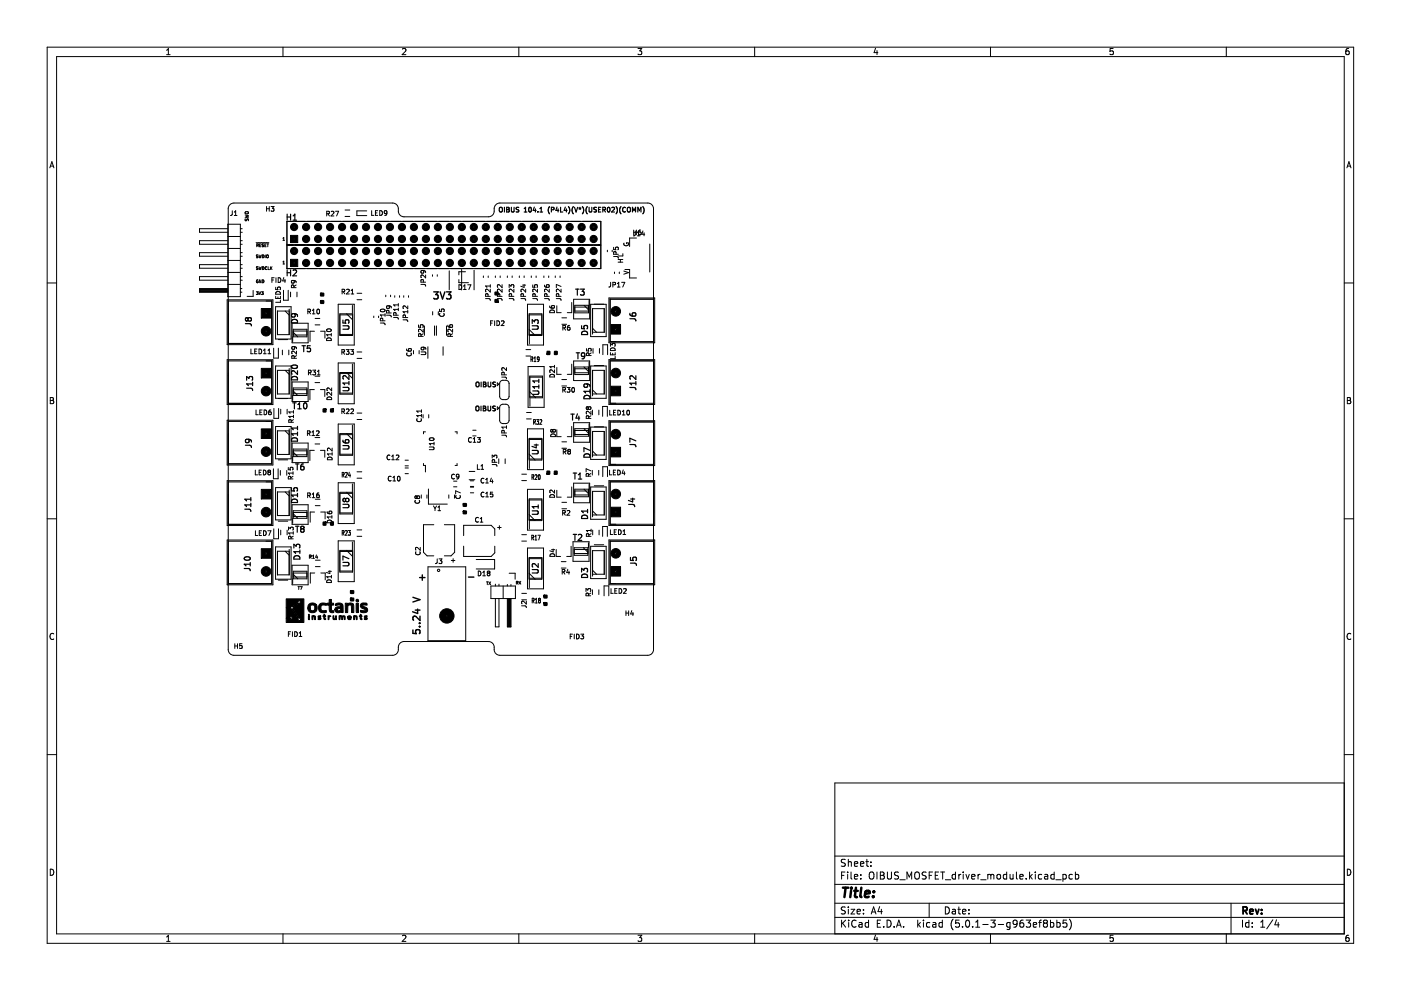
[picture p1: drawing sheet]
<svg xmlns="http://www.w3.org/2000/svg" width="297mm" height="210mm" viewBox="0 0 297 210" stroke-linecap="round" stroke-linejoin="round" font-family="sans-serif">
<g fill="none" stroke="#000" stroke-width=".21">
<path d="M10 10h277v190h-277zM12 12h273v186h-273zM35.3 11.6h.8M35.3 10.7l.4-.4v1.3M60 10v2M85.3 10.4l.5-.1 .3 .4-.8 .9h.8M110 10v2M135.3 10.3h.8l-.5 .5 .4 .1v.6l-.2 .1-.5-.1M160 10v2M185.6 10.2l-.3 1h.8M185.9 10.7v.9M210 10v2"/>
<path d="M236 10.3h-.6l-.1 .6 .6-.1 .1 .7-.2 .1-.5-.1M260 10v2M285.9 10.3l-.3 .1-.2 .2-.1 .7 .3 .3 .4-.1-.1-.7h-.3l-.3 .2M10.6 35.6l.4-1.3 .4 1.3M10.7 35.2h.6M285.6 35.6l.4-1.3 .4 1.3M285.7 35.2h.6M48.6 43.5l.6-.4 .4-.1h33.7a1.32 1.32 0 0 1 1.2 1.8 1.2 1.2 0 0 0 1.2 1.2h17.9a1.32 1.32 0 0 0 1.2-1.8 1.2 1.2 0 0 1 1.2-1.2h31.4a1.2 1.2 0 0 1 1.2 1.2v93.5a1.2 1.2 0 0 1-1.2 1.2h-31.4a1.32 1.32 0 0 1-1.2-1.7 1.2 1.2 0 0 0-1.2-1.2h-17.9a1.32 1.32 0 0 0-1.2 1.7 1.2 1.2 0 0 1-1.2 1.2h-33.7a1.2 1.2 0 0 1-1.2-1.2v-93.5zM52 45.6l.7 .1-.5 .2 .5 .1-.7 .2M52 46.4v.4h.2l.3-.4 .1 .4M52.1 44.9h.5v.3l-.5 .1zM54.3 51.5h2.7"/>
<path d="M54.4 52h.3l.1-.2-.4-.1v.6M54.6 52l.2 .3M54.7 54.1h-.3l.3 .4-.3 .1M54.7 59.4a.27 .27 0 0 0-.3 .3 .27 .27 0 0 0 .3 .2l-.1-.2M54.7 56.6h-.3l.3 .4-.3 .1M54.9 54.1l.1 .6 .2-.5 .1 .5 .1-.6M54.9 56.6l.1 .6 .2-.5 .1 .5 .1-.6M55 52h.2M55.3 51.7h-.3v.6h.3M55.3 59.3v.6l-.3-.6v.6M55.6 59.3a.3 .3 0 0 1 .4 .3 .3 .3 0 0 1-.4 .3zM55.6 54.1a.3 .3 0 0 1 .4 .3 .3 .3 0 0 1-.4 .3z"/>
<path d="M55.6 56.6a.3 .3 0 0 1 .4 .3 .3 .3 0 0 1-.4 .3zM55.9 51.7l-.3 .1 .3 .4-.3 .1M56.2 52h.2M56.2 54.1v.6M56.4 51.7h-.2v.6h.2M56.6 56.6a.27 .27 0 0 0-.4 .3 .27 .27 0 0 0 .4 .2M56.6 51.7h.4M56.8 51.7v.6M56.8 56.6v.6h.3M57.3 56.6v.6M57.4 56.8l.3 .4M57.7 56.6l-.4 .3"/>
<path d="M60 51h.3M60 50.5l.2-.1v.6M60 55.5l.2-.1v.6M60 56h.3M95.2 57.4v4M97.3 59.3v.6h2M97.9 57.1v4.4M98.7 57.6h-1.4v.7M100.5 57.3v4.1M131.1 55.6h1M131.1 55h1M131.5 55v.6"/>
<path d="M132.1 53.8v.5h-1M132.3 57.5l1 .3-1 .3M132.3 51.5a.45 .45 0 0 0 .5 .6 .45 .45 0 0 0 .4-.6h-.4v.2M132.5 57.1h1v1.8h1.4M134.7 49l-.1 .9-.3 .1M134.9 50.5h-1.4v1.8M135.1 50h.6M135.1 49.3l.3-.3v1M136.3 49l-.2 .7h.6M136.5 49.3v.7M137.8 51.7v6M10 60h2"/>
<path d="M54.3 61.9h.4l-.2 .2h.2v.3h-.4M54.9 61.9l.2 .6 .2-.6M55.4 61.9h.4l-.2 .2h.1M55.7 62.1h.1M55.8 62.1l-.1 .3h-.3M58.4 65h3.3v6.9h-3.3zM58.4 77.6h3.3v6.9h-3.3zM59 72h2M60.5 66l.8 .8M60.5 78.5l.8 .9M61.3 65.6v5.4h-2.5v-5h2.5M61.3 78.1v5.4h-2.5v-5h2.5"/>
<path d="M86.2 74l.3 .4 .5 .1 .2-.2-.1-.4-.5 .1v.3l.2 .2M86.3 74.8a.44 .44 0 0 0 .4 .7 .44 .44 0 0 0 .4-.7M87.7 74.3v.7M88.9 74.3v.7M91.7 66.1v.7M92.9 66.1v.7M93.2 65.6v.4l.5 .1-.1-.5h.5v.5M93.3 66.5a.44 .44 0 0 0 .4 .6 .44 .44 0 0 0 .4-.6M97.9 60.8l-.2-.4h-.4v1l.4-.1 .2-.3M98.3 61.4h.5M98.3 60.7l.3-.3v1M99.2 60.4h.6l-.4 1"/>
<path d="M125.2 64.5h3.3v6.9h-3.3zM125.2 77.6h3.3v6.9h-3.3zM125.6 70.4h2.5v-5h-2.5v5.4M125.6 69.6l.9 .8M126 77.5h2M285 60h2M10.7 84.3h.4l.2 .2-.2 .4 .2 .1 .1 .3-.2 .3h-.5zM10.7 84.9h.4M58.4 90.4h3.3v6.9h-3.3zM59 97.5h2M59 84.5h2M60.5 91.4l.8 .8"/>
<path d="M61.3 91v5.4h-2.5v-5h2.5M82.7 96.6a.44 .44 0 0 0-.7 .4 .44 .44 0 0 0 .7 .4M83.1 97.5h.5M83.1 96.8l.2-.3v1M84 96.6l.4-.1 .2 .3-.6 .7h.6M85.9 99.2h.7M85.9 98.8h.7M85.9 97.6h.7M88.4 88.8a.44 .44 0 0 0 .5 .6 .44 .44 0 0 0 .4-.6M89.4 88.1h-1l.2 .3M89.4 86.9v.5M89.4 87.8v.6"/>
<path d="M89.4 87.2h-1l.2 .2M89.7 87.9v.7M90.9 87.9v.7M99.9 92.9a.44 .44 0 0 0-.6 .4 .44 .44 0 0 0 .6 .4M100.2 92.4h.7M100.2 91.2h.7M100.3 93.8h.6M100.3 93.1l.3-.3v1M101.2 92.8h.6l-.3 .4h.3v.5h-.6M125.2 90.6h3.3v6.8h-3.3zM125.6 96.5h2.5v-5h-2.5v5.4M125.6 83.5h2.5v-5h-2.5v5.4"/>
<path d="M125.6 95.6l.9 .9M125.6 82.7l.9 .8M126 90.5h2M285.7 84.3h.4l.2 .2-.2 .4 .2 .1 .1 .3-.2 .3h-.5zM285.7 84.9h.4M10 110h2M58.4 103.4h3.3v6.8h-3.3zM58.4 116h3.3v6.8h-3.3zM59 110.5h2M60.5 116.9l.8 .8M60.5 104.3l.8 .9M61.3 103.9v5.4h-2.5v-5h2.5"/>
<path d="M61.3 116.5v5.4h-2.5v-5h2.5M82.9 101.1a.44 .44 0 0 0-.6 .4 .44 .44 0 0 0 .6 .4M83.3 102h.6M83.3 101.3l.3-.3v1M84.4 101.1l.1-.1a.49 .49 0 0 1 .3 .5 .49 .49 0 0 1-.4 .4l-.1-.3zM85.9 100.4h.7M88.1 106.1a.44 .44 0 0 0 .4 .6 .44 .44 0 0 0 .4-.6M88.2 117a.44 .44 0 0 0 .4 .6 .44 .44 0 0 0 .4-.6M88.4 105.3l.2-.2 .4 .2-.2 .4-.4-.2M88.4 105.3l-.2-.2-.2 .2 .2 .4 .2-.2M88.4 105.3v.2M89.1 116.1v.6l-.7-.6-.3 .1 .1 .4"/>
<path d="M89.3 104.9v.7M90.5 104.9v.7M90.8 103.7v3.2h4M91.9 107.3l.3 .5M92 111.3h-2.2v5.8l.8 .8h1.4M92.2 107.8v.5M92.6 107.3l-.4 .5M92.9 108.3h.5M92.9 107.6l.2-.3v1M94.2 111.3h2.2v5.8l-.8 .8h-1.4M95.2 104.9v.7M95.7 118.8h.8"/>
<path d="M96.1 118.5v.7M96.2 102h.7M96.2 103.2h.7M96.4 100.6a.44 .44 0 0 0-.7 .4 .44 .44 0 0 0 .7 .4M96.4 104.9v.7M96.7 105.1a.44 .44 0 0 0 .4 .6 .44 .44 0 0 0 .4-.6M97.3 101l-.2 .2-.3-.1v-.5l.3-.1 .2 .2v.6l-.5 .2M97.6 104.5l-1-.4v.6M98.3 113.6v-2.2h5.8l.8 .7v1.5M98.3 115.8v2.2h5.8l.8-.8v-1.4M99.7 103.1h.7M99.7 101.9h.7"/>
<path d="M99.7 103.3h.7M99.7 104.5h.7M101 118.6h3.9v2h-3.9M101.4 109.8a.44 .44 0 0 0-.6 .4 .44 .44 0 0 0 .6 .4M101.8 110.7h.6M101.8 110l.3-.3v1M102.6 101.5a.44 .44 0 0 0-.6 .4 .44 .44 0 0 0 .6 .4M102.6 104.4a.44 .44 0 0 0-.6 .5 .44 .44 0 0 0 .6 .4M103 102.4h.5M103 101.7l.3-.3v1M103 104.6l.3-.2v1M103 105.4h.6"/>
<path d="M104.2 101.4l-.3 .7h.6M104.4 101.7v.7M104.5 104.4h-.5l-.1 .4h.5l.1 .5h-.6M105.5 111.8h.8M105.9 111.5v.7M125.2 103.3h3.3v6.8h-3.3zM125.2 115.8h3.3v6.9h-3.3zM125.6 109.2h2.5v-5h-2.5v5.4M125.6 108.3l.9 .9M126 103h2M126 115.5h2M285 110h2"/>
<path d="M11.4 134.4a.58 .58 0 0 0-.8 .5 .58 .58 0 0 0 .8 .6M59 123h2M101.4 121.1a.51 .51 0 0 1 .6 .5 .51 .51 0 0 1-.6 .5zM102.4 122.1h.5M102.4 121.4l.2-.3v1M103.1 123.4h.4M103.3 123.4v.6M103.5 121.5l-.2-.2 .2-.2 .4 .2-.2 .2M103.5 121.5l-.2 .2 .2 .4 .4-.2-.2-.4M103.5 121.5h.2M103.6 123.4l.4 .6M104 123.4l-.4 .6"/>
<path d="M109.6 123.6l.2 .3M109.8 123.3h-.3v.6M109.8 123.3h.1M109.8 123.3v.2l-.3 .1M110 123.3l.4 .6M110.4 123.3l-.4 .6M125.6 120.9l.9 .9M125.6 121.8h2.5v-5h-2.5v5.4M286.4 134.4a.58 .58 0 0 0-.8 .5 .58 .58 0 0 0 .8 .6M10 160h2M285 166h-108v32M285 160h2"/>
<path d="M10.7 184.3a.66 .66 0 0 1 .7 .6 .66 .66 0 0 1-.7 .7zM35.3 198.7l.4-.4v1.3M35.3 199.6h.8M60 198v2M85.3 198.4l.5-.1 .3 .4-.8 .9h.8M110 198v2M135.3 198.3h.8l-.5 .5 .4 .1v.6l-.2 .1-.5-.1M160 198v2M177 194.5h108M177 191.5h108M177 187.5h108M177 181.5h108"/>
<path d="M178.4 195.1v1.5M178.4 185.6h.5M178.6 195.7l.7 .9M179.1 184.9h-.7v1.5M179.2 192.4l-.6-.1-.2 .1v.5l.7 .2 .1 .4-.3 .3-.5-.1M179.2 182.3l-.6-.1-.2 .1v.5l.7 .2 .1 .4-.3 .3-.5-.1M179.3 195.1l-.9 .8M179.7 184.9v.1M179.7 185.4v1M179.9 182.2v1.5M179.9 192.3v.1M179.9 192.8v1"/>
<path d="M179.9 182.8l.2-.1 .3 .1 .1 .9M179.9 195.1v.1M179.9 195.6v1M180.4 192.8h.8l-.8 1h.8M180.4 184.9v1.3l.2 .2M181.1 185.9l.8-.2-.1-.2-.4-.1-.3 .2 .1 .7h.6M181.1 183.2l.8-.2-.1-.2-.4-.1-.3 .2 .1 .7h.6M181.5 195.2a.71 .71 0 0 0-1 .5 .71 .71 0 0 0 .7 .9l.3-.2M181.7 193.3l.7-.2v-.2l-.5-.1-.2 .2 .1 .7h.6M182.1 195.7h.6l.1 .9M182.4 183.2l.7-.2v-.2l-.5-.1-.2 .2 .1 .7h.6M182.5 186.2v.2"/>
<path d="M182.5 185.5v.1M182.8 195.9l-.5 .1-.2 .2 .2 .4 .5-.1M183.1 193.6v.2M183.1 192.9v.1M183.6 182.7h.5M183.8 182.2v1.3l.3 .2M184.1 195.7l-.4-.1-.3 .3 .2 .6h.5M184.1 195.1v1.5M184.4 185.1l.2-.2a.5 .5 0 0 1 .7 .5v.5a.5 .5 0 0 1-.5 .5 .5 .5 0 0 1-.5-.5zM184.6 182.8v.1M184.6 183.5v.2M184.7 193.8l.5-1.5 .5 1.5"/>
<path d="M184.9 193.4h.7M185.6 198.2l-.3 1h.8M185.9 184.9v1.5M185.9 198.7v.9M186 195.8h.5M186.5 192.2l-.4 1.1h1M186.6 185.6h.5M186.6 184.9h.5l.3 .3-.3 .4 .3 .1 .1 .4-.3 .3h-.6zM186.7 195.1h-.7v1.5h.7M186.9 192.8v1M187.4 196.4v.2M188.1 195.1a.76 .76 0 0 1 .8 .7 .76 .76 0 0 1-.8 .8z"/>
<path d="M188.1 184.9v1.2l.3 .3h.3l.3-.3v-1.2M189.6 196.4v.2M190.1 196.6l.5-1.5 .5 1.5M190.2 196.2h.7M190.5 185l-.6-.1-.2 .1v.5l.7 .2 .1 .4-.3 .3-.6-.1M190.8 186.5h1.1M191.6 196.4v.2M192.3 186.4v-1.5l.5 1.1 .5-1.1v1.5M194.1 185l.2-.1a.5 .5 0 0 1 .6 .5v.5a.5 .5 0 0 1-.5 .5 .5 .5 0 0 1-.5-.5v-.5zM194.6 195.1v1.5M194.7 196l.4 .6M195.1 195.6l-.5 .6"/>
<path d="M195.8 195.1v.1M195.8 195.6v1M196.4 185l-.6-.1-.2 .1v.5l.6 .2 .2 .4-.3 .3-.6-.1M197 191.5v3M197 185.6h.5M197.1 195.7l-.4-.1-.3 .3 .2 .6h.5M197.7 184.9h-.7v1.5M197.8 195.7h.6v.9M198.3 185.6h.5M198.4 195.9l-.5 .1-.2 .2 .2 .4 .5-.1M199 184.9h-.7v1.5h.7M199.4 184.9h.9"/>
<path d="M199.8 195.7l-.4-.1-.3 .3 .1 .6h.6M199.8 195.1v1.5M199.9 184.9v1.5M200.4 192.3a.76 .76 0 0 1 .9 .7 .76 .76 0 0 1-.9 .8zM200.4 186.5h1.2M201.9 192.9h.6l.1 .9M202.1 194.9a1.72 1.72 0 0 0 0 2.3M202.6 193.1l-.5 .1-.2 .2 .2 .4 .5-.1M202.6 184.9v1.5M202.6 185.5l-.5-.1-.2 .3 .1 .6h.6M203.1 192.8h.5M203.3 192.3v1.3l.3 .2"/>
<path d="M203.3 185.4v1M203.4 195.1h-.8v.7l.2-.1h.5l.1 .2v.5l-.3 .2-.5-.2M203.7 185.4l-.4 .3M204.1 193.3l.7-.2-.1-.2-.4-.1-.2 .2v.7h.6M204.1 196.4v.2M204.2 184.9v.1M204.2 185.4v1M204.8 185.4l.3 1 .4-1M204.9 195.2l.2-.1a.8 .8 0 0 1 .5 .7 .8 .8 0 0 1-.5 .8l-.4-.6zM205.4 193.6v.2M205.4 192.9v.1M206 185.9l.7-.2-.1-.2-.4-.1-.2 .2 .1 .7h.5"/>
<path d="M206.2 196.4v.2M206.9 196.6h.8M206.9 195.5l.4-.4v1.5M207.4 185.4v1M207.8 185.4l-.4 .3M207.9 186.5h1.2M208.4 196h1.1M209.4 185.5l.5-.1 .2 .2M209.4 185.4v1M210 198v2M210.1 195.1h.9l-.5 .6 .4 .1v.6l-.2 .2-.6-.2M210.1 185.6l.2-.2 .3 .1 .1 .9"/>
<path d="M210.1 185.6v.8M211.4 185.5l.2-.1 .5 .1v.6l-.1 .2-.4 .1-.2-.2zM211.6 196h1.2M213.4 184.9v1.5M213.4 185.5l-.4-.1-.3 .3 .2 .6h.5M214.1 195.7l-.4-.1-.3 .3 .2 .6h.5M214.1 185.4l.1 .9 .4 .1 .2-.2M214.1 195.6v1.2l-.2 .3-.4-.1M214.8 185.4v1M215.5 184.9v1.3l.2 .2M215.6 195.7l-.2 .3-.5-.1-.1-.2v-.3l.3-.3 .4 .1 .1 .2a1 1 0 0 1-.4 1.2h-.3M216.2 185.9l.7-.2v-.2l-.5-.1-.2 .2 .1 .7h.6"/>
<path d="M216.9 195.1l-.4 .1a1.01 1.01 0 0 0 0 1.4l.5-.2 .1-.5-.3-.2h-.4l-.2 .2M217.6 195.1h.9l-.5 .6 .4 .1v.6l-.2 .2-.6-.2M217.6 186.2v.2M218.3 184.9v1.5M218.4 185.8l.5 .6M218.9 185.4l-.6 .6M219.1 196.1l.7-.2-.1-.2-.4-.1-.2 .2v.7h.6M219.5 184.9v.1M219.5 185.4v1M220.2 195.6h.6M220.8 195.1l-.4 .2v1.3M220.9 185.5l-.5-.1-.3 .3 .2 .6h.6"/>
<path d="M221.5 195.7l-.3 .3v.3l.3 .3h.3l.3-.3v-.3l-.3-.3M221.5 195.7l-.3-.3 .3-.3h.3l.3 .3-.3 .3M221.5 195.7h.3M221.5 185.5h.6v.9M222.1 185.7l-.5 .1-.2 .2 .2 .4 .5-.1M222.7 195.7l.4-.1 .3 .3-.1 .6h-.6M222.7 195.1v1.5M223.5 185.5l-.4-.1-.3 .3 .1 .6h.6M223.5 184.9v1.5M223.9 186.5h1.1M224.1 195.7l.4-.1 .3 .3-.2 .6h-.5M224.1 195.1v1.5"/>
<path d="M225.4 185.5l.4-.1 .3 .3-.2 .6h-.5M225.4 185.4v1.5M226.1 195.1h-.7v.7l.2-.1h.5l.1 .2-.1 .5-.2 .2-.5-.2M226.7 194.9a1.72 1.72 0 0 1 0 2.3M227.4 185.5l-.5-.1-.3 .3 .2 .6h.6M228 185.5l.4-.1 .3 .3-.1 .6h-.6M228 184.9v1.5M236 198.3h-.6l-.1 .6h.6l.1 .6-.2 .1-.5-.1M260 198v2M261 191.5v6.5M263.4 195.1v1.5M264.8 195.7l-.4-.1-.3 .3 .1 .6h.6"/>
<path d="M264.8 195.1v1.5M265.5 196.4v.2M265.5 195.7v.1M267.3 196.6h.8M267.3 195.5l.4-.4v1.5M269.9 195l-1.3 1.9M270.6 195l-.3 1.1h.9M271 195.6v1M285.7 184.3a.66 .66 0 0 1 .7 .6 .66 .66 0 0 1-.7 .7zM285.9 198.3l-.3 .1-.2 .2-.1 .7 .3 .3 .4-.1-.1-.6-.3-.1-.3 .2"/>
<circle cx="56.7" cy="54.3" r=".29"/>
</g>
<path d="M263.6 193.1l.7-.1 .1-.2-.1-.4-.7-.1v1.5M263.9 193.1l.5 .7M265 193.3l.7-.2-.1-.2-.4-.1-.2 .2 .1 .7h.5M266.2 192.8l.4 1 .3-1M267.5 193.6v.2M267.5 192.9v.1" fill="none" stroke="#000" stroke-width=".39"/>
<path d="M178.7 188.2h1.2M179.3 188.2l-.3 2M180.4 188.9l-.1 1.3M180.5 188.2v.2M181.1 188.9h.8M181.5 188.2l-.2 1.7v.2l.4 .1M182.6 188.2l-.2 1.7 .3 .3M183.4 189.5l1-.1-.1-.4-.5-.1-.3 .3-.1 .9h.8M185.2 190l-.1 .2M185.3 189v.2" fill="none" stroke="#000" stroke-width=".52"/>
<g fill="none" stroke="#000" stroke-width=".3">
<path d="M92 61.9h.9l-.5 .6 .4 .1v.6l-.2 .2-.6-.2M93.3 61.9l.5 1.5 .5-1.5M94.7 61.9h.9l-.5 .6 .4 .1v.6l-.2 .2-.6-.2M87.5 133.6v.7l.8 .1-.2-.3 .1-.5 .2-.1 .5 .1 .1 .2-.1 .6M87.5 126.6l1.5 .5-1.5 .5M88 129.4h1M88.5 129.1v1l-1-.4M88.9 132.9h.1M88.9 132.1h.1M89 122.5h1.1M89 130.6v1l-1-1-.5 .3 .2 .6M89.5 121.9v1.1"/>
<path d="M99.3 122.4h1.2"/>
</g>
<g fill="none" stroke="#000" stroke-width=".25">
<path d="M105.9 44.1l.2-.1 .4 .1v.5l-.1 .3-.5-.1zM106.9 44v1M107.4 44h.4l.1 .1-.1 .3 .2 .4-.2 .2h-.4zM107.4 44.4h.4M108.4 44v.8l.2 .2 .4-.2v-.8M110 44h-.5a.42 .42 0 0 0 .4 .6v.3h-.5M111.1 45h.6M111.1 44.2l.3-.2v1M112.2 44h.1a.49 .49 0 0 1 .4 .5 .49 .49 0 0 1-.5 .4l-.1-.3zM113.3 43.9l-.3 .7h.7M113.5 44.3v.7M114 44.9v.1"/>
<path d="M114.5 45h.5M114.5 44.2l.3-.2v1M116.5 43.8a1.15 1.15 0 0 0 0 1.5M116.9 44.5l.5-.1v-.4h-.5v1M118.1 43.9l-.2 .7h.6M118.3 44.3v.7M118.9 44v1h.4M119.9 43.9l-.3 .7h.6M120.1 44.3v.7M120.5 43.8a1.15 1.15 0 0 1 0 1.5M121.6 43.8a1.15 1.15 0 0 0 0 1.5M121.8 44l.3 1 .4-1"/>
<path d="M122.7 44.1l.2 .1M122.9 44v.2M122.9 44.2l-.1 .2M122.9 44.2l.2 .2M123.2 44.1l-.3 .1M123.5 43.8a1.15 1.15 0 0 1 0 1.5M124.5 43.8a1.15 1.15 0 0 0 0 1.5M124.9 44v.8l.2 .2 .4-.2v-.8M126.5 44h-.6a.42 .42 0 0 0 .5 .6v.3h-.5M126.9 44.4h.3M127.4 44h-.5v1h.5M127.8 44.5l.5-.1v-.4h-.5v1"/>
<path d="M128 44.5l.4 .5M128.9 44h.1a.49 .49 0 0 1 .4 .5 .49 .49 0 0 1-.5 .4l-.1-.3zM129.7 44h.4l.2 .2-.6 .8h.6M130.6 43.8a1.15 1.15 0 0 1 0 1.5M131.7 43.8a1.15 1.15 0 0 0 0 1.5M132.6 44a.44 .44 0 0 0-.6 .5 .44 .44 0 0 0 .6 .4M133 44.1l.2-.1 .4 .1 .1 .5-.2 .3-.5-.1zM134.1 45v-1l.3 .7 .4-.7v1M135.2 45v-1l.4 .7 .3-.7v1M136.3 43.8a1.15 1.15 0 0 1 0 1.5M61.9 68a.68 .68 0 0 1 .7-.3 .68 .68 0 0 1 .5 .7h-1.3zM61.9 77.6a.75 .75 0 0 1 1.2 .2 .72 .72 0 0 1-1.3-.1z"/>
<path d="M62 79.9a.66 .66 0 0 1 .7 0 .66 .66 0 0 1 .4 .6h-1.3zM62.3 66.5l.3 .2-.1 .4-.6 .1-.1-.5 .2-.2 .8 .1 .2 .1 .1 .4M63.1 78.6v.8l-.9-.8-.4 .2 .1 .5M123.3 69.1v.6h.6l-.1-.6h.7l.1 .1-.1 .5M123.4 70.5a.68 .68 0 0 1 .7-.3 .68 .68 0 0 1 .5 .7h-1.3zM62 92.9a.66 .66 0 0 1 .7 0 .66 .66 0 0 1 .4 .6h-1.3zM63.1 90.4v.7M63.1 91.6v.7M63.1 92h-1.3l.4 .3M63.1 90.8h-1.3l.4 .3M100.9 86.2l.2-.1 .4 .1 .1 .6-.2 .3-.5-.1zM101 81.2l.2-.2 .3 .2 .1 .5-.2 .3-.4-.1z"/>
<path d="M102 86.1v1M102 81v1M102.5 86.1h.3l.2 .2-.2 .3 .2 .3-.2 .2h-.3zM102.5 86.6h.3M102.5 81.5h.3M102.9 81.4l-.1 .1M103 81.4l-.1-.3-.4-.1v1l.5-.1 .1-.2-.3-.2M103 81.4h-.1M103.5 86.1v.8l.1 .2 .4-.2v-.8M103.5 81v.8l.2 .2 .4-.2v-.8M105 86.2h-.5a.42 .42 0 0 0 .5 .5l-.1 .4h-.4M105.1 81.1h-.6a.42 .42 0 0 0 .5 .5v.4h-.5"/>
<path d="M123.9 96.5a.68 .68 0 0 1 .7-.3 .68 .68 0 0 1 .5 .7h-1.3zM124 83.9a.66 .66 0 0 1 .7 0 .66 .66 0 0 1 .4 .6h-1.3zM124.3 81.4l.3 .2-.1 .4-.6 .1-.1-.5 .2-.2 .8 .1 .2 .1 .1 .4M125.1 95.5l-1.3-.6v.9M125.1 82.6v.7M125.1 83h-1.3l.4 .3M61.8 103.5v.6h.6l-.1-.6h.7l.1 .1-.1 .5M62 105.9a.66 .66 0 0 1 .7 0 .66 .66 0 0 1 .4 .6h-1.3zM62.3 116.2v-.8l.5 .4 .1-.3h.6l.1 .1-.1 .6M62.5 117.9a.66 .66 0 0 1 .7 0 .66 .66 0 0 1 .4 .6h-1.3zM63.1 104.6v.7M63.1 105h-1.3l.4 .3"/>
<path d="M63.6 116.6v.7M63.6 117h-1.3l.4 .3M123.4 109.5a.68 .68 0 0 1 .7-.3 .68 .68 0 0 1 .5 .7h-1.3zM124.6 108v.7M124.6 108.4h-1.3l.4 .3M123.3 121.3v-.8l.5 .4 .1-.3h.6l.1 .1-.1 .6M123.4 122a.68 .68 0 0 1 .7-.3 .68 .68 0 0 1 .5 .7h-1.3z"/>
</g>
<circle cx="62.4" cy="48.1" r=".76" fill="#000" stroke="#000" stroke-width=".21"/>
<circle cx="62.4" cy="48.1" r=".17" fill="#fff" stroke="#000" stroke-width=".21"/>
<path d="M61.6 49.9h1.5v1.5h-1.5z" fill-rule="evenodd" fill="#000" stroke="#000" stroke-width=".21"/>
<circle cx="62.4" cy="50.7" r=".17" fill="#fff" stroke="#000" stroke-width=".21"/>
<circle cx="64.9" cy="48.1" r=".76" fill="#000" stroke="#000" stroke-width=".21"/>
<circle cx="64.9" cy="48.1" r=".17" fill="#fff" stroke="#000" stroke-width=".21"/>
<circle cx="64.9" cy="50.7" r=".76" fill="#000" stroke="#000" stroke-width=".21"/>
<circle cx="64.9" cy="50.7" r=".17" fill="#fff" stroke="#000" stroke-width=".21"/>
<circle cx="67.4" cy="48.1" r=".76" fill="#000" stroke="#000" stroke-width=".21"/>
<circle cx="67.4" cy="48.1" r=".17" fill="#fff" stroke="#000" stroke-width=".21"/>
<circle cx="67.4" cy="50.7" r=".76" fill="#000" stroke="#000" stroke-width=".21"/>
<circle cx="67.4" cy="50.7" r=".17" fill="#fff" stroke="#000" stroke-width=".21"/>
<circle cx="70" cy="48.1" r=".76" fill="#000" stroke="#000" stroke-width=".21"/>
<circle cx="70" cy="48.1" r=".17" fill="#fff" stroke="#000" stroke-width=".21"/>
<circle cx="70" cy="50.7" r=".76" fill="#000" stroke="#000" stroke-width=".21"/>
<circle cx="70" cy="50.7" r=".17" fill="#fff" stroke="#000" stroke-width=".21"/>
<circle cx="72.5" cy="48.1" r=".76" fill="#000" stroke="#000" stroke-width=".21"/>
<circle cx="72.5" cy="48.1" r=".17" fill="#fff" stroke="#000" stroke-width=".21"/>
<circle cx="72.5" cy="50.7" r=".76" fill="#000" stroke="#000" stroke-width=".21"/>
<circle cx="72.5" cy="50.7" r=".17" fill="#fff" stroke="#000" stroke-width=".21"/>
<circle cx="75.1" cy="48.1" r=".76" fill="#000" stroke="#000" stroke-width=".21"/>
<circle cx="75.1" cy="48.1" r=".17" fill="#fff" stroke="#000" stroke-width=".21"/>
<circle cx="75.1" cy="50.7" r=".76" fill="#000" stroke="#000" stroke-width=".21"/>
<circle cx="75.1" cy="50.7" r=".17" fill="#fff" stroke="#000" stroke-width=".21"/>
<circle cx="77.6" cy="48.1" r=".76" fill="#000" stroke="#000" stroke-width=".21"/>
<circle cx="77.6" cy="48.1" r=".17" fill="#fff" stroke="#000" stroke-width=".21"/>
<circle cx="77.6" cy="50.7" r=".76" fill="#000" stroke="#000" stroke-width=".21"/>
<circle cx="77.6" cy="50.7" r=".17" fill="#fff" stroke="#000" stroke-width=".21"/>
<circle cx="80.1" cy="48.1" r=".76" fill="#000" stroke="#000" stroke-width=".21"/>
<circle cx="80.1" cy="48.1" r=".17" fill="#fff" stroke="#000" stroke-width=".21"/>
<circle cx="80.1" cy="50.7" r=".76" fill="#000" stroke="#000" stroke-width=".21"/>
<circle cx="80.1" cy="50.7" r=".17" fill="#fff" stroke="#000" stroke-width=".21"/>
<circle cx="82.7" cy="48.1" r=".76" fill="#000" stroke="#000" stroke-width=".21"/>
<circle cx="82.7" cy="48.1" r=".17" fill="#fff" stroke="#000" stroke-width=".21"/>
<circle cx="82.7" cy="50.7" r=".76" fill="#000" stroke="#000" stroke-width=".21"/>
<circle cx="82.7" cy="50.7" r=".17" fill="#fff" stroke="#000" stroke-width=".21"/>
<circle cx="85.2" cy="48.1" r=".76" fill="#000" stroke="#000" stroke-width=".21"/>
<circle cx="85.2" cy="48.1" r=".17" fill="#fff" stroke="#000" stroke-width=".21"/>
<circle cx="85.2" cy="50.7" r=".76" fill="#000" stroke="#000" stroke-width=".21"/>
<circle cx="85.2" cy="50.7" r=".17" fill="#fff" stroke="#000" stroke-width=".21"/>
<circle cx="87.8" cy="48.1" r=".76" fill="#000" stroke="#000" stroke-width=".21"/>
<circle cx="87.8" cy="48.1" r=".17" fill="#fff" stroke="#000" stroke-width=".21"/>
<circle cx="87.8" cy="50.7" r=".76" fill="#000" stroke="#000" stroke-width=".21"/>
<circle cx="87.8" cy="50.7" r=".17" fill="#fff" stroke="#000" stroke-width=".21"/>
<circle cx="90.3" cy="48.1" r=".76" fill="#000" stroke="#000" stroke-width=".21"/>
<circle cx="90.3" cy="48.1" r=".17" fill="#fff" stroke="#000" stroke-width=".21"/>
<circle cx="90.3" cy="50.7" r=".76" fill="#000" stroke="#000" stroke-width=".21"/>
<circle cx="90.3" cy="50.7" r=".17" fill="#fff" stroke="#000" stroke-width=".21"/>
<circle cx="92.8" cy="48.1" r=".76" fill="#000" stroke="#000" stroke-width=".21"/>
<circle cx="92.8" cy="48.1" r=".17" fill="#fff" stroke="#000" stroke-width=".21"/>
<circle cx="92.8" cy="50.7" r=".76" fill="#000" stroke="#000" stroke-width=".21"/>
<circle cx="92.8" cy="50.7" r=".17" fill="#fff" stroke="#000" stroke-width=".21"/>
<circle cx="95.4" cy="48.1" r=".76" fill="#000" stroke="#000" stroke-width=".21"/>
<circle cx="95.4" cy="48.1" r=".17" fill="#fff" stroke="#000" stroke-width=".21"/>
<circle cx="95.4" cy="50.7" r=".76" fill="#000" stroke="#000" stroke-width=".21"/>
<circle cx="95.4" cy="50.7" r=".17" fill="#fff" stroke="#000" stroke-width=".21"/>
<circle cx="97.9" cy="48.1" r=".76" fill="#000" stroke="#000" stroke-width=".21"/>
<circle cx="97.9" cy="48.1" r=".17" fill="#fff" stroke="#000" stroke-width=".21"/>
<circle cx="97.9" cy="50.7" r=".76" fill="#000" stroke="#000" stroke-width=".21"/>
<circle cx="97.9" cy="50.7" r=".17" fill="#fff" stroke="#000" stroke-width=".21"/>
<circle cx="100.5" cy="48.1" r=".76" fill="#000" stroke="#000" stroke-width=".21"/>
<circle cx="100.5" cy="48.1" r=".17" fill="#fff" stroke="#000" stroke-width=".21"/>
<circle cx="100.5" cy="50.7" r=".76" fill="#000" stroke="#000" stroke-width=".21"/>
<circle cx="100.5" cy="50.7" r=".17" fill="#fff" stroke="#000" stroke-width=".21"/>
<circle cx="103" cy="48.1" r=".76" fill="#000" stroke="#000" stroke-width=".21"/>
<circle cx="103" cy="48.1" r=".17" fill="#fff" stroke="#000" stroke-width=".21"/>
<circle cx="103" cy="50.7" r=".76" fill="#000" stroke="#000" stroke-width=".21"/>
<circle cx="103" cy="50.7" r=".17" fill="#fff" stroke="#000" stroke-width=".21"/>
<circle cx="105.5" cy="48.1" r=".76" fill="#000" stroke="#000" stroke-width=".21"/>
<circle cx="105.5" cy="48.1" r=".17" fill="#fff" stroke="#000" stroke-width=".21"/>
<circle cx="105.5" cy="50.7" r=".76" fill="#000" stroke="#000" stroke-width=".21"/>
<circle cx="105.5" cy="50.7" r=".17" fill="#fff" stroke="#000" stroke-width=".21"/>
<circle cx="108.1" cy="48.1" r=".76" fill="#000" stroke="#000" stroke-width=".21"/>
<circle cx="108.1" cy="48.1" r=".17" fill="#fff" stroke="#000" stroke-width=".21"/>
<circle cx="108.1" cy="50.7" r=".76" fill="#000" stroke="#000" stroke-width=".21"/>
<circle cx="108.1" cy="50.7" r=".17" fill="#fff" stroke="#000" stroke-width=".21"/>
<circle cx="110.6" cy="48.1" r=".76" fill="#000" stroke="#000" stroke-width=".21"/>
<circle cx="110.6" cy="48.1" r=".17" fill="#fff" stroke="#000" stroke-width=".21"/>
<circle cx="110.6" cy="50.7" r=".76" fill="#000" stroke="#000" stroke-width=".21"/>
<circle cx="110.6" cy="50.7" r=".17" fill="#fff" stroke="#000" stroke-width=".21"/>
<circle cx="113.2" cy="48.1" r=".76" fill="#000" stroke="#000" stroke-width=".21"/>
<circle cx="113.2" cy="48.1" r=".17" fill="#fff" stroke="#000" stroke-width=".21"/>
<circle cx="113.2" cy="50.7" r=".76" fill="#000" stroke="#000" stroke-width=".21"/>
<circle cx="113.2" cy="50.7" r=".17" fill="#fff" stroke="#000" stroke-width=".21"/>
<circle cx="115.7" cy="48.1" r=".76" fill="#000" stroke="#000" stroke-width=".21"/>
<circle cx="115.7" cy="48.1" r=".17" fill="#fff" stroke="#000" stroke-width=".21"/>
<circle cx="115.7" cy="50.7" r=".76" fill="#000" stroke="#000" stroke-width=".21"/>
<circle cx="115.7" cy="50.7" r=".17" fill="#fff" stroke="#000" stroke-width=".21"/>
<circle cx="118.2" cy="48.1" r=".76" fill="#000" stroke="#000" stroke-width=".21"/>
<circle cx="118.2" cy="48.1" r=".17" fill="#fff" stroke="#000" stroke-width=".21"/>
<circle cx="118.2" cy="50.7" r=".76" fill="#000" stroke="#000" stroke-width=".21"/>
<circle cx="118.2" cy="50.7" r=".17" fill="#fff" stroke="#000" stroke-width=".21"/>
<circle cx="120.8" cy="48.1" r=".76" fill="#000" stroke="#000" stroke-width=".21"/>
<circle cx="120.8" cy="48.1" r=".17" fill="#fff" stroke="#000" stroke-width=".21"/>
<circle cx="120.8" cy="50.7" r=".76" fill="#000" stroke="#000" stroke-width=".21"/>
<circle cx="120.8" cy="50.7" r=".17" fill="#fff" stroke="#000" stroke-width=".21"/>
<circle cx="123.3" cy="48.1" r=".76" fill="#000" stroke="#000" stroke-width=".21"/>
<circle cx="123.3" cy="48.1" r=".17" fill="#fff" stroke="#000" stroke-width=".21"/>
<circle cx="123.3" cy="50.7" r=".76" fill="#000" stroke="#000" stroke-width=".21"/>
<circle cx="123.3" cy="50.7" r=".17" fill="#fff" stroke="#000" stroke-width=".21"/>
<circle cx="125.9" cy="48.1" r=".76" fill="#000" stroke="#000" stroke-width=".21"/>
<circle cx="125.9" cy="48.1" r=".17" fill="#fff" stroke="#000" stroke-width=".21"/>
<circle cx="125.9" cy="50.7" r=".76" fill="#000" stroke="#000" stroke-width=".21"/>
<circle cx="125.9" cy="50.7" r=".17" fill="#fff" stroke="#000" stroke-width=".21"/>
<path d="M60.9 45.4v1.3M60.9 46h.7M61.6 45.4v1.3M62.2 46.7h.7M62.2 45.8l.3-.4v1.3" fill="none" stroke="#000" stroke-width=".25"/>
<path d="M60.8 46.9h66.6v5h-66.6z" fill="none" stroke="#000" stroke-width=".21"/>
<circle cx="125.9" cy="55.8" r=".76" fill="#000" stroke="#000" stroke-width=".21"/>
<circle cx="125.9" cy="55.8" r=".17" fill="#fff" stroke="#000" stroke-width=".21"/>
<circle cx="125.9" cy="53.2" r=".76" fill="#000" stroke="#000" stroke-width=".21"/>
<circle cx="125.9" cy="53.2" r=".17" fill="#fff" stroke="#000" stroke-width=".21"/>
<circle cx="123.3" cy="55.8" r=".76" fill="#000" stroke="#000" stroke-width=".21"/>
<circle cx="123.3" cy="55.8" r=".17" fill="#fff" stroke="#000" stroke-width=".21"/>
<circle cx="123.3" cy="53.2" r=".76" fill="#000" stroke="#000" stroke-width=".21"/>
<circle cx="123.3" cy="53.2" r=".17" fill="#fff" stroke="#000" stroke-width=".21"/>
<circle cx="120.8" cy="55.8" r=".76" fill="#000" stroke="#000" stroke-width=".21"/>
<circle cx="120.8" cy="55.8" r=".17" fill="#fff" stroke="#000" stroke-width=".21"/>
<circle cx="120.8" cy="53.2" r=".76" fill="#000" stroke="#000" stroke-width=".21"/>
<circle cx="120.8" cy="53.2" r=".17" fill="#fff" stroke="#000" stroke-width=".21"/>
<circle cx="118.2" cy="55.8" r=".76" fill="#000" stroke="#000" stroke-width=".21"/>
<circle cx="118.2" cy="55.8" r=".17" fill="#fff" stroke="#000" stroke-width=".21"/>
<circle cx="118.2" cy="53.2" r=".76" fill="#000" stroke="#000" stroke-width=".21"/>
<circle cx="118.2" cy="53.2" r=".17" fill="#fff" stroke="#000" stroke-width=".21"/>
<circle cx="115.7" cy="55.8" r=".76" fill="#000" stroke="#000" stroke-width=".21"/>
<circle cx="115.7" cy="55.8" r=".17" fill="#fff" stroke="#000" stroke-width=".21"/>
<circle cx="115.7" cy="53.2" r=".76" fill="#000" stroke="#000" stroke-width=".21"/>
<circle cx="115.7" cy="53.2" r=".17" fill="#fff" stroke="#000" stroke-width=".21"/>
<circle cx="113.2" cy="55.8" r=".76" fill="#000" stroke="#000" stroke-width=".21"/>
<circle cx="113.2" cy="55.8" r=".17" fill="#fff" stroke="#000" stroke-width=".21"/>
<circle cx="113.2" cy="53.2" r=".76" fill="#000" stroke="#000" stroke-width=".21"/>
<circle cx="113.2" cy="53.2" r=".17" fill="#fff" stroke="#000" stroke-width=".21"/>
<circle cx="110.6" cy="55.8" r=".76" fill="#000" stroke="#000" stroke-width=".21"/>
<circle cx="110.6" cy="55.8" r=".17" fill="#fff" stroke="#000" stroke-width=".21"/>
<circle cx="110.6" cy="53.2" r=".76" fill="#000" stroke="#000" stroke-width=".21"/>
<circle cx="110.6" cy="53.2" r=".17" fill="#fff" stroke="#000" stroke-width=".21"/>
<circle cx="108.1" cy="55.8" r=".76" fill="#000" stroke="#000" stroke-width=".21"/>
<circle cx="108.1" cy="55.8" r=".17" fill="#fff" stroke="#000" stroke-width=".21"/>
<circle cx="108.1" cy="53.2" r=".76" fill="#000" stroke="#000" stroke-width=".21"/>
<circle cx="108.1" cy="53.2" r=".17" fill="#fff" stroke="#000" stroke-width=".21"/>
<circle cx="105.5" cy="55.8" r=".76" fill="#000" stroke="#000" stroke-width=".21"/>
<circle cx="105.5" cy="55.8" r=".17" fill="#fff" stroke="#000" stroke-width=".21"/>
<circle cx="105.5" cy="53.2" r=".76" fill="#000" stroke="#000" stroke-width=".21"/>
<circle cx="105.5" cy="53.2" r=".17" fill="#fff" stroke="#000" stroke-width=".21"/>
<circle cx="103" cy="55.8" r=".76" fill="#000" stroke="#000" stroke-width=".21"/>
<circle cx="103" cy="55.8" r=".17" fill="#fff" stroke="#000" stroke-width=".21"/>
<circle cx="103" cy="53.2" r=".76" fill="#000" stroke="#000" stroke-width=".21"/>
<circle cx="103" cy="53.2" r=".17" fill="#fff" stroke="#000" stroke-width=".21"/>
<circle cx="100.5" cy="55.8" r=".76" fill="#000" stroke="#000" stroke-width=".21"/>
<circle cx="100.5" cy="55.8" r=".17" fill="#fff" stroke="#000" stroke-width=".21"/>
<circle cx="100.5" cy="53.2" r=".76" fill="#000" stroke="#000" stroke-width=".21"/>
<circle cx="100.5" cy="53.2" r=".17" fill="#fff" stroke="#000" stroke-width=".21"/>
<circle cx="97.9" cy="55.8" r=".76" fill="#000" stroke="#000" stroke-width=".21"/>
<circle cx="97.9" cy="55.8" r=".17" fill="#fff" stroke="#000" stroke-width=".21"/>
<circle cx="97.9" cy="53.2" r=".76" fill="#000" stroke="#000" stroke-width=".21"/>
<circle cx="97.9" cy="53.2" r=".17" fill="#fff" stroke="#000" stroke-width=".21"/>
<circle cx="95.4" cy="55.8" r=".76" fill="#000" stroke="#000" stroke-width=".21"/>
<circle cx="95.4" cy="55.8" r=".17" fill="#fff" stroke="#000" stroke-width=".21"/>
<circle cx="95.4" cy="53.2" r=".76" fill="#000" stroke="#000" stroke-width=".21"/>
<circle cx="95.4" cy="53.2" r=".17" fill="#fff" stroke="#000" stroke-width=".21"/>
<circle cx="92.8" cy="55.8" r=".76" fill="#000" stroke="#000" stroke-width=".21"/>
<circle cx="92.8" cy="55.8" r=".17" fill="#fff" stroke="#000" stroke-width=".21"/>
<circle cx="92.8" cy="53.2" r=".76" fill="#000" stroke="#000" stroke-width=".21"/>
<circle cx="92.8" cy="53.2" r=".17" fill="#fff" stroke="#000" stroke-width=".21"/>
<circle cx="90.3" cy="55.8" r=".76" fill="#000" stroke="#000" stroke-width=".21"/>
<circle cx="90.3" cy="55.8" r=".17" fill="#fff" stroke="#000" stroke-width=".21"/>
<circle cx="90.3" cy="53.2" r=".76" fill="#000" stroke="#000" stroke-width=".21"/>
<circle cx="90.3" cy="53.2" r=".17" fill="#fff" stroke="#000" stroke-width=".21"/>
<circle cx="87.8" cy="55.8" r=".76" fill="#000" stroke="#000" stroke-width=".21"/>
<circle cx="87.8" cy="55.8" r=".17" fill="#fff" stroke="#000" stroke-width=".21"/>
<circle cx="87.8" cy="53.2" r=".76" fill="#000" stroke="#000" stroke-width=".21"/>
<circle cx="87.8" cy="53.2" r=".17" fill="#fff" stroke="#000" stroke-width=".21"/>
<circle cx="85.2" cy="55.8" r=".76" fill="#000" stroke="#000" stroke-width=".21"/>
<circle cx="85.2" cy="55.8" r=".17" fill="#fff" stroke="#000" stroke-width=".21"/>
<circle cx="85.2" cy="53.2" r=".76" fill="#000" stroke="#000" stroke-width=".21"/>
<circle cx="85.2" cy="53.2" r=".17" fill="#fff" stroke="#000" stroke-width=".21"/>
<circle cx="82.7" cy="55.8" r=".76" fill="#000" stroke="#000" stroke-width=".21"/>
<circle cx="82.7" cy="55.8" r=".17" fill="#fff" stroke="#000" stroke-width=".21"/>
<circle cx="82.7" cy="53.2" r=".76" fill="#000" stroke="#000" stroke-width=".21"/>
<circle cx="82.7" cy="53.2" r=".17" fill="#fff" stroke="#000" stroke-width=".21"/>
<circle cx="80.1" cy="55.8" r=".76" fill="#000" stroke="#000" stroke-width=".21"/>
<circle cx="80.1" cy="55.8" r=".17" fill="#fff" stroke="#000" stroke-width=".21"/>
<circle cx="80.1" cy="53.2" r=".76" fill="#000" stroke="#000" stroke-width=".21"/>
<circle cx="80.1" cy="53.2" r=".17" fill="#fff" stroke="#000" stroke-width=".21"/>
<circle cx="77.6" cy="55.8" r=".76" fill="#000" stroke="#000" stroke-width=".21"/>
<circle cx="77.6" cy="55.8" r=".17" fill="#fff" stroke="#000" stroke-width=".21"/>
<circle cx="77.6" cy="53.2" r=".76" fill="#000" stroke="#000" stroke-width=".21"/>
<circle cx="77.6" cy="53.2" r=".17" fill="#fff" stroke="#000" stroke-width=".21"/>
<circle cx="75.1" cy="55.8" r=".76" fill="#000" stroke="#000" stroke-width=".21"/>
<circle cx="75.1" cy="55.8" r=".17" fill="#fff" stroke="#000" stroke-width=".21"/>
<circle cx="75.1" cy="53.2" r=".76" fill="#000" stroke="#000" stroke-width=".21"/>
<circle cx="75.1" cy="53.2" r=".17" fill="#fff" stroke="#000" stroke-width=".21"/>
<circle cx="72.5" cy="55.8" r=".76" fill="#000" stroke="#000" stroke-width=".21"/>
<circle cx="72.5" cy="55.8" r=".17" fill="#fff" stroke="#000" stroke-width=".21"/>
<circle cx="72.5" cy="53.2" r=".76" fill="#000" stroke="#000" stroke-width=".21"/>
<circle cx="72.5" cy="53.2" r=".17" fill="#fff" stroke="#000" stroke-width=".21"/>
<circle cx="70" cy="55.8" r=".76" fill="#000" stroke="#000" stroke-width=".21"/>
<circle cx="70" cy="55.8" r=".17" fill="#fff" stroke="#000" stroke-width=".21"/>
<circle cx="70" cy="53.2" r=".76" fill="#000" stroke="#000" stroke-width=".21"/>
<circle cx="70" cy="53.2" r=".17" fill="#fff" stroke="#000" stroke-width=".21"/>
<circle cx="67.4" cy="55.8" r=".76" fill="#000" stroke="#000" stroke-width=".21"/>
<circle cx="67.4" cy="55.8" r=".17" fill="#fff" stroke="#000" stroke-width=".21"/>
<circle cx="67.4" cy="53.2" r=".76" fill="#000" stroke="#000" stroke-width=".21"/>
<circle cx="67.4" cy="53.2" r=".17" fill="#fff" stroke="#000" stroke-width=".21"/>
<circle cx="64.9" cy="55.8" r=".76" fill="#000" stroke="#000" stroke-width=".21"/>
<circle cx="64.9" cy="55.8" r=".17" fill="#fff" stroke="#000" stroke-width=".21"/>
<circle cx="64.9" cy="53.2" r=".76" fill="#000" stroke="#000" stroke-width=".21"/>
<circle cx="64.9" cy="53.2" r=".17" fill="#fff" stroke="#000" stroke-width=".21"/>
<path d="M61.6 55h1.5v1.5h-1.5z" fill-rule="evenodd" fill="#000" stroke="#000" stroke-width=".21"/>
<circle cx="62.4" cy="55.8" r=".17" fill="#fff" stroke="#000" stroke-width=".21"/>
<circle cx="62.4" cy="53.2" r=".76" fill="#000" stroke="#000" stroke-width=".21"/>
<circle cx="62.4" cy="53.2" r=".17" fill="#fff" stroke="#000" stroke-width=".21"/>
<path d="M60.9 57.2v1.3M60.9 57.8h.7M61.6 57.2v1.3M62.2 57.3l.4-.1 .3 .4-.8 .9h.8" fill="none" stroke="#000" stroke-width=".25"/>
<g fill="none" stroke="#000" stroke-width=".21">
<path d="M48.3 48.5h-6v.7h6M48.3 51h-6v.8h6M48.3 53.6h-6v.7h6M48.3 56.1h-6v.8h6M48.3 58.6h-6v.8h6M48.3 50.1h2.7M48.3 52.7h2.7M48.3 55.2h2.7M48.3 57.8h2.7M48.3 47.5h2.7v15.4h-2.7zM49.2 44.7v.8l-.3 .2M49.7 45.7h.5"/>
<path d="M49.7 45l.3-.3v1M51 49.2h.4M51 48.5h.4M51 51h.4M51 51.8h.4M51 53.6h.4M51 54.3h.4M51 56.1h.4M51 56.9h.4M51 58.6h.4M51 59.4h.4M56.5 43.8v1"/>
<path d="M56.5 44.3h.6M57.1 43.8v1M57.5 43.8h.6l-.3 .4 .2 .1v.4h-.5M60.8 52h66.6v4.9h-66.6zM134.4 48.8v1M134.4 49.3h.5M134.9 48.8v1M135.8 48.8l-.4 .2v.6l.1 .2 .4-.1-.1-.5h-.3l-.1 .2M42.3 61.3h6M42.3 61.4h6M42.3 61.5h6M42.3 61.6h6"/>
<path d="M42.3 61.8h6M42.3 61.9h6M48.3 61.2h-6v.7h6M48.3 60.3h2.7M51 61.2h.3M51 61.9h.3M53.7 61.6v1.2h-1.3M49.8 136.5v1M49.8 137h.6M50.4 136.5v1M51.3 136.5h-.5v.5l.5-.1v.5h-.5M104.1 124.2h5.2v2.7h-5.2z"/>
<path d="M105 123.9v.3M105 126.9v6h.8v-6M105.8 123.9v.3M106.7 124.2v2.7M107.6 126.9v6h.7v-6M107.6 123.9v.3M107.7 126.9v6M107.8 126.9v6M107.9 126.9v6M108 121.5h1.2v1.3M108 126.9v6M108.2 126.9v6"/>
<path d="M108.3 126.9v6M108.3 123.9v.3M110.6 128.5h.8l.2 .3M111.6 127.5v.6l-.7-.6-.3 .1 .1 .4M132.7 129.5v1M132.7 130h.6M133.3 129.5v1M134 129.5l-.3 .7h.6M134.2 129.8v.7"/>
</g>
<path d="M129.5 107.5h2.1v2.1h-2.1z" fill-rule="evenodd" fill="#000" stroke="#000" stroke-width=".21"/>
<circle cx="130.6" cy="108.6" r=".17" fill="#fff" stroke="#000" stroke-width=".21"/>
<circle cx="130.6" cy="104.7" r="1.01" fill="#000" stroke="#000" stroke-width=".21"/>
<circle cx="130.6" cy="104.7" r=".17" fill="#fff" stroke="#000" stroke-width=".21"/>
<path d="M133.3 107h1.1l.2 .4M133.7 105.8h.9M134.1 105.6v.8l-.9-.3" fill="none" stroke="#000" stroke-width=".25"/>
<path d="M129.1 101.9h9.7v9.5h-9.7zM129.4 102.2h9.2v9h-9.2z" fill="none" stroke="#000" stroke-width=".21"/>
<circle cx="130.6" cy="117.3" r="1.01" fill="#000" stroke="#000" stroke-width=".21"/>
<circle cx="130.6" cy="117.3" r=".17" fill="#fff" stroke="#000" stroke-width=".21"/>
<path d="M129.5 120.1h2.1v2h-2.1z" fill-rule="evenodd" fill="#000" stroke="#000" stroke-width=".21"/>
<circle cx="130.6" cy="121.1" r=".17" fill="#fff" stroke="#000" stroke-width=".21"/>
<path d="M133.7 119.4l1.1 .1 .1 .4M133.7 118.2v.6l.6 .1-.1-.7h.6l.1 .2-.1 .5" fill="none" stroke="#000" stroke-width=".25"/>
<path d="M129.1 114.5h9.7v9.5h-9.7zM129.4 114.7h9.2v9h-9.2z" fill="none" stroke="#000" stroke-width=".21"/>
<path d="M129.5 68.8h2.1v2h-2.1z" fill-rule="evenodd" fill="#000" stroke="#000" stroke-width=".21"/>
<circle cx="130.6" cy="69.8" r=".17" fill="#fff" stroke="#000" stroke-width=".21"/>
<circle cx="130.6" cy="66" r="1.01" fill="#000" stroke="#000" stroke-width=".21"/>
<circle cx="130.6" cy="66" r=".17" fill="#fff" stroke="#000" stroke-width=".21"/>
<path d="M133.5 67.6h1.1l.2 .5M133.5 66.4l.1 .4 .2 .2h.8l.2-.2-.1-.4h-.6l-.1 .4 .3 .2" fill="none" stroke="#000" stroke-width=".25"/>
<path d="M129.1 63.2h9.7v9.5h-9.7zM129.4 63.4h9.2v9h-9.2z" fill="none" stroke="#000" stroke-width=".21"/>
<circle cx="130.6" cy="92" r="1.01" fill="#000" stroke="#000" stroke-width=".21"/>
<circle cx="130.6" cy="92" r=".17" fill="#fff" stroke="#000" stroke-width=".21"/>
<path d="M129.5 94.8h2.1v2.1h-2.1z" fill-rule="evenodd" fill="#000" stroke="#000" stroke-width=".21"/>
<circle cx="130.6" cy="95.9" r=".17" fill="#fff" stroke="#000" stroke-width=".21"/>
<path d="M133.5 94.3h1.1l.2 .4M134.8 93.5l-1.3-.6v.9" fill="none" stroke="#000" stroke-width=".25"/>
<path d="M129.1 89.2h9.7v9.5h-9.7zM129.4 89.5h9.2v9h-9.2z" fill="none" stroke="#000" stroke-width=".21"/>
<path d="M55.4 65.4h2v2h-2z" fill-rule="evenodd" fill="#000" stroke="#000" stroke-width=".21"/>
<circle cx="56.4" cy="66.4" r=".17" fill="#fff" stroke="#000" stroke-width=".21"/>
<circle cx="56.4" cy="70.2" r="1.01" fill="#000" stroke="#000" stroke-width=".21"/>
<circle cx="56.4" cy="70.2" r=".17" fill="#fff" stroke="#000" stroke-width=".21"/>
<path d="M52 68.6l1.1 .1 .2 .4M52.6 67.6l.2-.2h.4l.1 .2v.2l-.2 .3h-.3l-.2-.3M52.6 67.6l-.3-.2-.3 .2 .1 .4 .2 .1 .3-.3M52.6 67.6v.2" fill="none" stroke="#000" stroke-width=".25"/>
<path d="M48.2 63.6h9.7v9.5h-9.7zM48.4 63.8h9.2v9h-9.2z" fill="none" stroke="#000" stroke-width=".21"/>
<circle cx="56.4" cy="95.8" r="1.01" fill="#000" stroke="#000" stroke-width=".21"/>
<circle cx="56.4" cy="95.8" r=".17" fill="#fff" stroke="#000" stroke-width=".21"/>
<path d="M55.4 90.9h2v2.1h-2z" fill-rule="evenodd" fill="#000" stroke="#000" stroke-width=".21"/>
<circle cx="56.4" cy="91.9" r=".17" fill="#fff" stroke="#000" stroke-width=".21"/>
<path d="M52 94.4l1.1 .1 .2 .4M52.6 93.1l.2 .3v.3l-.6 .1-.2-.4 .3-.3 .7 .1 .2 .2 .1 .3" fill="none" stroke="#000" stroke-width=".25"/>
<path d="M48.2 89.1h9.7v9.5h-9.7zM48.4 89.3h9.2v9h-9.2z" fill="none" stroke="#000" stroke-width=".21"/>
<path d="M55.4 116.3h2v2.1h-2z" fill-rule="evenodd" fill="#000" stroke="#000" stroke-width=".21"/>
<circle cx="56.4" cy="117.3" r=".17" fill="#fff" stroke="#000" stroke-width=".21"/>
<circle cx="56.4" cy="121.2" r="1.01" fill="#000" stroke="#000" stroke-width=".21"/>
<circle cx="56.4" cy="121.2" r=".17" fill="#fff" stroke="#000" stroke-width=".21"/>
<path d="M51.9 118.2a.61 .61 0 0 1 .7-.2 .61 .61 0 0 1 .4 .6 .75 .75 0 0 1-1.2-.2zM53.1 119.3v.7M53.1 119.6h-1.3l.3 .4M51.8 120.5l1.1 .1 .2 .4" fill="none" stroke="#000" stroke-width=".25"/>
<path d="M48.2 114.5h9.7v9.5h-9.7zM48.4 114.7h9.2v9h-9.2z" fill="none" stroke="#000" stroke-width=".21"/>
<circle cx="56.4" cy="108.6" r="1.01" fill="#000" stroke="#000" stroke-width=".21"/>
<circle cx="56.4" cy="108.6" r=".17" fill="#fff" stroke="#000" stroke-width=".21"/>
<path d="M55.4 103.8h2v2h-2z" fill-rule="evenodd" fill="#000" stroke="#000" stroke-width=".21"/>
<circle cx="56.4" cy="104.8" r=".17" fill="#fff" stroke="#000" stroke-width=".21"/>
<path d="M51.9 108h1.1l.2 .4M53.2 105.5v.7M53.2 106.7v.7M53.2 107.1h-1.3l.4 .3M53.2 105.8h-1.3l.4 .4" fill="none" stroke="#000" stroke-width=".25"/>
<path d="M48.2 101.9h9.7v9.5h-9.7zM48.4 102.2h9.2v9h-9.2z" fill="none" stroke="#000" stroke-width=".21"/>
<circle cx="130.6" cy="79.1" r="1.01" fill="#000" stroke="#000" stroke-width=".21"/>
<circle cx="130.6" cy="79.1" r=".17" fill="#fff" stroke="#000" stroke-width=".21"/>
<path d="M129.5 81.9h2.1v2h-2.1z" fill-rule="evenodd" fill="#000" stroke="#000" stroke-width=".21"/>
<circle cx="130.6" cy="82.9" r=".17" fill="#fff" stroke="#000" stroke-width=".21"/>
<path d="M134.8 79.7v.8l-.9-.8-.4 .2 .2 .5M133.5 82.2h1.1l.2 .4M134.8 80.9v.7M134.8 81.2h-1.3l.4 .4" fill="none" stroke="#000" stroke-width=".25"/>
<path d="M129.1 76.3h9.7v9.5h-9.7zM129.4 76.5h9.2v9h-9.2z" fill="none" stroke="#000" stroke-width=".21"/>
<path d="M55.4 78.1h2v2h-2z" fill-rule="evenodd" fill="#000" stroke="#000" stroke-width=".21"/>
<circle cx="56.4" cy="79.1" r=".17" fill="#fff" stroke="#000" stroke-width=".21"/>
<circle cx="56.4" cy="82.9" r="1.01" fill="#000" stroke="#000" stroke-width=".21"/>
<circle cx="56.4" cy="82.9" r=".17" fill="#fff" stroke="#000" stroke-width=".21"/>
<g fill="none" stroke="#000" stroke-width=".25">
<path d="M64 73.3h.8M64.4 73.3v1.3M65.8 73.3h-.6l-.1 .6 .6-.1 .1 .7-.2 .1-.5-.1M122 61.3h.8M122.2 74.8h.7M122.4 61.3v1.3M122.5 74.8v1.3M123.1 61.3h.8l-.5 .5 .4 .1v.6l-.2 .1-.5-.1M124 75.3l-.3 .3-.3-.1-.1-.6 .4-.1 .3 .2-.1 .8-.2 .2-.3 .1M52.3 82.3l1.1 .1 .2 .4M52.3 80.6v-.8l.5 .5 .1-.4h.5l.2 .2-.2 .5M53.6 81v.8"/>
<path d="M53.6 81.4h-1.3l.4 .4M62.1 85.4h.7M62.4 85.4v1.3M62.7 98.4h.7M63 98.4v1.2M63.1 86.7h.8M63.1 85.8l.4-.4v1.3M64.4 98.4h-.4l-.2 .3-.1 .7 .3 .2 .4-.1v-.6l-.4-.1-.3 .3M64.5 85.5l.2-.1a.68 .68 0 0 1 .4 .6 .68 .68 0 0 1-.4 .7l-.3-.5zM121 87.8h.8M121.4 87.8v1.3M122.4 87.7l-.3 1h.8"/>
<path d="M122.7 88.2v.9M62.7 111.6h.7M63 111.6v1.2M64 112.1l-.3-.2 .3-.3h.2l.3 .2-.3 .3M64 112.1l-.3 .3v.2l.3 .2h.4l.1-.2-.1-.4-.2-.1M64 112.1h.2M121.5 100.3h.8M121.5 113.3h.8M121.9 100.3v1.3M121.9 113.3v1.3M122.6 101.6h.7M122.6 100.7l.4-.4v1.3"/>
<path d="M122.6 113.4l.5-.1 .2 .4-.7 .9h.7"/>
</g>
<g fill="none" stroke="#000" stroke-width=".21">
<path d="M62.2 59.5l.2 .2v.2l-.5 .1-.1-.3 .2-.2h.5l.3 .4M69.3 45.3h.4l.1-.4-.5-.1v1M69.5 45.3l.3 .5M70.2 44.9l.4-.1 .2 .3-.6 .7h.6M71.1 44.8h.7l-.4 1M73.2 45.9h1M73.2 44.5h1M77.8 44.7h-2.1v1h2.1M78.8 44.7v1h.5M79.6 45.1h.3M80.1 44.7h-.5v1h.5M80.5 44.7a.51 .51 0 0 1 .6 .5 .51 .51 0 0 1-.6 .5z"/>
<path d="M82 45.1l-.2 .2-.2-.1-.1-.4 .3-.1 .2 .2v.5l-.4 .3M48.2 76.3h9.7v9.5h-9.7zM48.4 76.5h9.2v9h-9.2zM53.2 74v1h.5M54 74.5h.3M54.5 74h-.5v1h.5M54.9 74a.51 .51 0 0 1 .6 .5 .51 .51 0 0 1-.6 .5zM55.9 75h.5M55.9 74.3l.3-.3v1M56.8 75h.6M56.8 74.3l.3-.3v1M58 73.8v2.1h1v-2.1"/>
<path d="M58.5 60.9v.5h.4v-.4l.5-.1v.5M58.5 62.8v.5h1v-.5M58.5 62a.54 .54 0 0 1 .6-.2 .54 .54 0 0 1 .4 .6h-1zM58.9 63v.3M59.5 63.6v.5h-1M59.9 74.2v1M60.1 61.6v2.1h1v-2.1M61.2 74.2v1M61.6 61.9v1M61.9 68.5h3.4v4.2h-3.4zM62.1 71.4v1M62.2 69.8h2.9v1.6h-2.9z"/>
<path d="M62.2 71h2.9M62.2 70.2h2.9M62.2 70.5l.9 .9M62.3 73.5l.2 .2-.1 .3h-.4l-.1-.3 .2-.2h.5l.3 .5M62.3 61v-.5h-.4l-.1 .5h1M62.4 76l-.1-.5-.3-.1-.1 .6h1M62.8 60.4l-.5 .3M62.9 75.4l-.5 .3M62.9 74.4v.7l-.8-.7-.2 .2 .1 .4M63 61.9v1M65.3 66.1l.4-.1 .1-.4-.5-.1v1M65.4 79h.5v-.4l-.5-.1v1"/>
<path d="M65.5 66.1l.3 .4M65.6 79l.4 .5M66.2 66.5h.6M66.2 65.8l.3-.3v1M66.3 78.5h.6l-.3 .4 .3 .1v.4h-.6M66.8 79.8h1M66.8 67.5h1M66.8 68.9h1M67.3 79.5h.6M67.3 78.8l.3-.3v1M67.3 65.6l.1-.1a.49 .49 0 0 1 .4 .6 .49 .49 0 0 1-.5 .4l-.1-.3zM72.5 74.7l.5-.1v-.4l-.5-.1v1"/>
<path d="M72.5 61.9l.5-.1 .1-.4-.6-.1v1M72.7 74.7l.4 .4M72.8 61.9l.3 .4M73.4 74.1h.6l-.3 .4 .3 .1v.4l-.6 .1M73.4 75v.1M73.5 61.4l.4-.1 .2 .3-.7 .7h.7M74.3 74.1h.7l-.4 .4 .3 .1v.4l-.5 .1M74.3 75l.1 .1M74.4 62.3h.6M74.4 61.6l.3-.3v1M75.7 63.5h1M75.7 62.2h1"/>
<path d="M75.7 74.6h1M75.7 76h1M88.7 68.9v.5h.5v-.5h.4v.5M89.3 71.3l-.1-.5h-.4l-.1 .5h1M89.3 74.6h.8l.2 .2-.2 .4h-.8M89.7 73.6l.2 .2v.3h-.5l-.1-.3 .2-.2 .5 .1 .3 .4M89.7 70.7l-.4 .4M89.7 69.8v.6l-.7-.6-.3 .2 .1 .4M90 69.1v2M90.7 73.5v2.5M92.1 69.1v2M92.5 69.1v2"/>
<path d="M93.9 73.5v1.8M94.7 69.1v2M95 68.9l.2 .5h.6l.2-.2-.1-.3h-.5l-.1 .3 .2 .2M95.5 71.3l-.1-.5h-.3l-.1 .5h1M96 69.8v.6l-.8-.6-.2 .2 .1 .4M96 70.7l-.5 .4M106.4 80h.8l.2 .3M106.9 79.5v-.5h-.4l-.1 .5h1M107.4 78v.6l-.7-.6-.3 .1 .1 .4M111.5 74.1h1M111.5 75.5h1M112.6 76.2l.3-.1-.1-.4h-.2v1"/>
<path d="M112.7 76.2l.3 .5M113.2 76.7h.4M113.2 76l.2-.3v1M114.3 76.1l-.1 .2-.2-.1v-.5h.2l.1 .2v.5l-.3 .3M119.1 68.8h1M119.1 67.4h1M119.3 69.5h.5l.1-.4-.6-.1v1M119.6 69.5l.3 .5M120.8 69l-.5 .2v.6l.2 .2 .3-.1v-.5h-.3l-.2 .2M121.6 76.5h3.4v4.2h-3.4zM121.6 63.5h3.4v4.1h-3.4zM121.9 64.7h2.9v1.6h-2.9z"/>
<path d="M121.9 77.8h2.9v1.6h-2.9zM121.9 79h2.9M121.9 66h2.9M121.9 65.1h2.9M121.9 78.2h2.9M123.8 64.7l1 1M123.8 77.8l1 1M124.3 73.9v.5h.5v-.4l.4-.1v.5M124.9 75.4l-.1-.5h-.4l-.1 .5h1M124.9 63.7v1.1M124.9 76.8v1M125.3 74.8l-.4 .4"/>
<path d="M125.7 73.9v1M127.1 73.9v1M127.8 75.2v-2.1h1v2.1M129.4 73.4v-.6l.4 .3 .1-.2h.4v.5M129.4 74.8v.4h1v-.4M129.5 73.9a.54 .54 0 0 1 .6-.1 .54 .54 0 0 1 .3 .5h-1zM129.9 74.9v.3M130.4 75.6v.4h-1M54.1 99.7v1h.5M54.3 86.9v1h.5M55.1 87.4h.3M55.4 99.7h-.5v1h.5"/>
<path d="M55.6 86.9h-.5v1h.5M55.8 99.7a.51 .51 0 0 1 .6 .5 .51 .51 0 0 1-.6 .5zM56 86.9a.51 .51 0 0 1 .6 .5 .51 .51 0 0 1-.6 .5zM57.4 86.9l-.4 .3v.5l.1 .2 .4-.1-.1-.4-.3-.1-.1 .2M58 99.4v2.1h1v-2.1M58.1 86.6v2.1h1v-2.1M59.4 99.8v1M59.5 86.8v1M60.8 99.8v1M60.9 86.8v1M61.1 99.1v.5h.5v-.4l.4-.1v.5M61.7 89.5v-.4l-.4-.1-.1 .5h1"/>
<path d="M61.9 81h3.4v4.1h-3.4zM61.9 93.9h3.4v4.2h-3.4zM62.1 83.8v1.1M62.1 96.8v1M62.2 82.3h2.9v1.6h-2.9zM62.2 95.2h2.9v1.6h-2.9zM62.2 95.9l.9 .9M62.2 95.6h2.9M62.2 96.4h2.9M62.2 83.5h2.9M62.2 82.6h2.9M62.2 82.9l.9 1"/>
<path d="M62.2 89l-.5 .3M62.2 88.3h-1l.3 .3M62.2 87.1v.5M62.2 88v.6M62.2 87.3h-1l.3 .3M65.2 91.9l.5-.1v-.4l-.5-.1v1M65.4 91.9l.4 .4M66.1 92.3h.6M66.1 91.6l.3-.3v1M66.8 81.1h1M66.8 94.1h1M66.8 92.8h1"/>
<path d="M67.1 91.4l.4-.1 .2 .3-.7 .7h.7M72.5 87.2h.5v-.4l-.5-.1v1M72.7 87.2l.4 .5M73.4 86.8l.4-.1 .2 .3-.6 .7h.6M74.4 86.8l.4-.1 .2 .3-.7 .7h.7M75.7 88.9h1M75.7 87.6h1M89.8 98.3v.4h.4v1.4M90.2 91.6h-.4v.4M91 94.8h.8l.2 .2-.2 .3h-.8M91.1 92.9a.48 .48 0 0 1 .6-.1 .48 .48 0 0 1 .3 .4 .49 .49 0 0 1-.6 .3 .49 .49 0 0 1-.3-.5zM92 93.8v.5"/>
<path d="M92 94.1h-1l.3 .2M96.5 91.6h.4v.4M96.9 98.3v.4h-.4M99.5 100h1.2M101.2 98.5v1h.5M102 99.5h.5M102 98.8l.3-.3v1M104.4 98.5h.8l.2 .4M104.4 97.1v-.6l.3 .3 .1-.3h.5v.6M104.9 98l-.1-.5h-.4v.5h1M105.4 86.3l.3 .3-.3 .3zM105.4 81.2l.3 .3-.3 .3z"/>
<path d="M105.7 97.3v1M105.9 86.4a.7 .7 0 0 1 .7-.7h.6a.7 .7 0 0 1 .7 .7M105.9 89.1a.7 .7 0 0 0 .7 .7h.6a.7 .7 0 0 0 .7-.7M105.9 84a.7 .7 0 0 0 .7 .7h.6a.7 .7 0 0 0 .7-.7M105.9 81.3a.7 .7 0 0 1 .7-.7h.6a.7 .7 0 0 1 .7 .7M105.9 81.3v2.8M105.9 86.4v2.8M106.4 92.3h.8l.2 .4M106.9 91.8v-.5h-.4l-.1 .5h1M107.1 97.3v1M107.4 90.3v.5M107.4 90.6h-1l.3 .2"/>
<path d="M107.9 81.3v2.8M107.9 86.4v2.8M111.6 87.5h1M111.6 88.8h1M113.1 89.5l.4-.1-.1-.4h-.3v1M113.3 89.5l.2 .5M113.8 89h.4l-.2 .3 .2 .1v.5h-.4M114.5 89.1l.2-.1 .2 .2-.5 .8h.5M119.1 81.8h1M119.1 80.5h1M119.1 93.7h1M119.1 95h1"/>
<path d="M119.3 82.7l.5-.1v-.3l-.5-.1v1M119.4 95.8h.5l.1-.4-.6-.1v1M119.6 82.7l.3 .5M119.7 95.8l.3 .5M120.2 82.2h.6l-.3 .3 .3 .1v.5h-.6M120.6 95.7l-.2 .2 .2 .4 .4-.2-.2-.4M120.6 95.7l-.2-.2 .2-.2 .4 .2-.2 .2M120.6 95.7h.2M121.3 82.3l.2-.1a.49 .49 0 0 1 .3 .5 .49 .49 0 0 1-.4 .4l-.2-.3zM121.6 89.6h3.4v4.2h-3.4zM121.9 90.9h2.9v1.6h-2.9zM121.9 91.3h2.9"/>
<path d="M121.9 92.1h2.9M123.8 90.9l1 .9M124.5 86.2l-.2 .2 .2 .4M124.5 86.8h.1M124.5 86.2h.1M124.5 86.2l.2 .2M124.7 86.4l.2-.2 .4 .2-.2 .4-.4-.2M124.7 86.4v.2M124.7 86.6l-.2 .2M124.8 88.7v-.5h-.4l-.1 .5h1M124.9 89.9v1M125.3 99.8l-1-.4v.7"/>
<path d="M125.3 87.2v.6l-.7-.6-.3 .2 .1 .4M125.3 88.1l-.5 .4M125.6 99.7v1M125.6 87v1M126.9 99.7v1M127 87v1M127.8 88.3v-2.1h1v2.1M129.2 99.7v1h.5M129.3 87v1h.4M130.1 87.5h.3M130.5 99.7h-.5v1h.5M130.6 87h-.5v1h.5"/>
<path d="M131 99.7a.51 .51 0 0 1 .5 .5 .51 .51 0 0 1-.5 .5zM131 87a.51 .51 0 0 1 .6 .5 .51 .51 0 0 1-.6 .5zM131.9 88h.6M131.9 87.3l.3-.3v1M132.1 99.6l-.2 .7h.6M133 87.1l.1-.1a.49 .49 0 0 1 .4 .5 .49 .49 0 0 1-.5 .4l-.1-.3zM54.2 112.5v1h.4M54.9 100.2h.4M55 113h.3M55.4 112.5h-.4v1h.4M55.9 112.5a.51 .51 0 0 1 .5 .5 .51 .51 0 0 1-.5 .5zM56.8 112.5h.6l-.4 1"/>
<path d="M57 100.1l-.2 .2 .2 .4 .3-.1v-.4M57 100.1l-.2-.2 .2-.2 .4 .2-.2 .2M57 100.1h.2M57.2 100.1l.1 .1M57.3 100.2h.1M58 112.1v2.1h1v-2.1M59.5 112.4v1M60.9 112.4v1M61.2 112.4v-.6l.4 .3 .1-.3h.4v.6M61.6 101.5v-.4l-.4-.1-.1 .5h1M61.7 114.2v-.4l-.4-.1-.1 .5h1M61.9 107h3.4v4.2h-3.4z"/>
<path d="M61.9 119.8h3.4v4.2h-3.4zM62.1 109.9v1M62.1 101l-.5 .3M62.1 100.3h-1l.3 .3M62.1 100v.6M62.2 113h-1l.3 .3M62.2 113.7l-.5 .3M62.2 112.7v.6M62.2 108.3h2.9v1.6h-2.9zM62.2 109.5h2.9M62.2 108.7h2.9M62.2 108.9l.9 1"/>
<path d="M65.2 105h.5l.1-.4-.6-.1v1M65.5 105l.3 .5M65.6 118.1l.3-.1 .1-.2-.4-.1v.7M65.8 118.1l.2 .3M66.2 104.8l.3-.3v1M66.2 105.5h.6M66.3 118.4h.4M66.3 117.9l.2-.2v.7M66.8 107.2h1M66.8 105.9h1M66.9 118.8h1M67.1 117.7l-.2 .5h.5"/>
<path d="M67.3 117.9v.5M67.6 104.5l-.4 .3-.1 .5 .2 .2 .4-.1-.1-.5h-.3l-.2 .2M72.6 100.7l.3-.1-.1-.4h-.2v1M72.6 113l.3-.1-.1-.4h-.2v1M72.7 113l.3 .5M72.7 100.7l.3 .5M73.2 100.3l.3-.1 .1 .2-.4 .8h.4M73.2 112.6l.3-.1 .1 .3-.4 .7h.4M73.9 112.5h.4l-.2 .4 .2 .1v.4h-.4M74.1 100.1l-.2 .7h.4M74.2 100.5v.7M75.7 113.7h1"/>
<path d="M75.7 112.4h1M75.7 101.4h1M75.7 100h1M99.5 101.7h1.2M110.6 113.4h1M110.6 114.7h1M110.6 101.9h1M110.6 100.5h1M112.8 114l.3-.1-.1-.4h-.2v1M112.8 101.2l.4-.1-.1-.4h-.3v1M112.9 114l.3 .5M113 101.2l.2 .5"/>
<path d="M113.4 114.5h.4M113.4 113.8l.2-.3v1M113.5 100.8l.2-.1 .2 .2-.5 .8h.5M114.1 113.5h.4l-.3 1M114.2 100.7h.1a.63 .63 0 0 1 0 1l-.2-.4zM119 119.1h1M119.1 107.9h1M119.1 106.5h1M119.3 108.8l.5-.1v-.4l-.5-.1v1M119.5 108.8l.4 .4M120.2 108.3l.4-.1 .2 .3-.6 .7h.6M121.5 114.9h3.4v4.1h-3.4z"/>
<path d="M121.6 102.4h3.4v4.2h-3.4zM121.7 116.1h2.9v1.6h-2.9zM121.7 117.4h2.9M121.7 116.5h2.9M121.9 103.7h2.9v1.6h-2.9zM121.9 104.1h2.9M121.9 104.9h2.9M123.7 116.1l.9 1M123.8 103.7l1 1M124.7 113.2h-.3l-.1 .5h1M124.7 113.2h.1M124.8 115.1v1.1"/>
<path d="M124.8 101l-.1-.5-.3-.1-.1 .6h1M124.8 113.2v.5M124.9 102.7v1M125.3 100.4l-.5 .3M125.3 113.1l-.5 .4M125.3 112.2v.6M125.3 112.5h-1l.3 .3M125.7 112.4v1M127 112.4v1M127.8 113.7v-2.1h1v2.1M127.8 101.1v-2.1h1v2.1M129.4 112.3v1h.5"/>
<path d="M130 100.2h.4M130.2 112.8h.4M130.7 112.3h-.5v1h.5M131.1 112.3a.51 .51 0 0 1 .6 .5 .51 .51 0 0 1-.6 .5zM132.1 113.3h.6M132.1 112.6l.3-.3v1M132.4 100v.7M62.1 122.7v1M62.2 121.1h2.9v1.6h-2.9zM62.2 121.8l.9 .9M62.2 121.5h2.9M62.2 122.3h2.9"/>
<path d="M63.2 124.4h.3M63.3 124.4v.6M63.7 124.4h.4l-.3 .6M66.9 120.1h1M110.6 125.8h1M110.6 127.2h1M112.8 127.4l.4-.1-.1-.5h-.3v1M113 127.4l.2 .4M113.5 127.8h.4M113.5 127.1l.2-.3v1M114.3 127.3a.21 .21 0 0 1-.1-.3 .21 .21 0 0 1 .3-.1 .21 .21 0 0 1 0 .3l-.1 .1M114.3 127.3l-.1 .2 .1 .3 .3-.1-.2-.4"/>
<path d="M114.3 127.3h.1M119 120.4h1M119.2 121.3l.5-.1v-.4l-.5-.1v1M119.4 121.3l.4 .4M120.4 120.7l-.2 .7h.6M120.6 121.1v.6M124.2 125.4v-.6l.4 .3 .1-.3h.4v.6M124.8 126.3l-.1-.5h-.4l-.1 .5h1M125.2 125.7l-.4 .4M125.6 125.1v1M127 125.1v1M128.1 126.3v-2.1h1v2.1"/>
<path d="M129.5 124.8v1h.5M130.4 125.3h.3M130.8 124.8h-.4v1h.4M131.3 124.8a.51 .51 0 0 1 .5 .5 .51 .51 0 0 1-.5 .5zM132.2 124.9l.4-.1 .2 .3-.6 .7h.6"/>
</g>
<circle cx="94.7" cy="130.6" r="1.53" fill="#000" stroke="#000" stroke-width=".21"/>
<circle cx="94.7" cy="130.6" r=".17" fill="#fff" stroke="#000" stroke-width=".21"/>
<g fill="none" stroke="#000" stroke-width=".21">
<path d="M57.7 59.4h.3M58.1 58.9h-.4v1M58.5 58.9v1M59 58.9a.51 .51 0 0 1 .6 .5 .51 .51 0 0 1-.6 .5zM60.2 58.8l-.3 .8h.7M60.4 59.2v.7M89.7 57.3l.2 .2-.1 .3-.5 .1-.1-.4 .2-.2 .6 .1 .2 .4M89.8 59.8l-.1-.5h-.4l-.1 .5h1M90.2 58.3v.6l-.7-.6-.3 .2 .1 .4M91.7 58.3v.3M92.7 58.3v.3M102.5 58.5v.3"/>
<path d="M103.5 58.5v.3M105 58.5v.3M106 58.5v.3M107.6 58.5v.3M108.6 58.5v.3M110.1 58.5v.3M111.1 58.5v.3M112.6 58.5v.3M113.7 58.5v.3M115.3 58.5v.3M116.3 58.5v.3M117.7 58.5v.3"/>
<path d="M118.7 58.5v.3M128.8 53.1v.3M129.5 59.9l-.1 .8-.3 .2M129.8 53.1v.3M130.1 54.4h.9l.1 .4M130.1 52.4v.5l.5 .1-.1-.5 .5-.1v.6M130.3 57.7v.3M130.6 53.9v-.5h-.4l-.1 .5h1M131.3 57.7v.3M131.8 59.9h.7l-.5 1M66.7 70.2h-1v2.2M68 70.2h.9v1.5"/>
<path d="M69.3 69.9a.49 .49 0 0 1 .6-.2 .49 .49 0 0 1 .3 .5 .49 .49 0 0 1-.6 .2 .49 .49 0 0 1-.3-.5zM69.3 71.8a.54 .54 0 0 1 .6-.1 .54 .54 0 0 1 .3 .5h-1zM70.2 70.7v.6M70.2 71h-1l.3 .3M71.7 64.5h3.4v8.7h-3.4zM71.7 77h3.4v8.6h-3.4zM72.1 70.9h2.7M72.1 66.8h2.7M72.1 66.5h2.7v4.6h-2.7zM72.1 79h2.7v4.6h-2.7zM72.1 79.2h2.7M73.5 66.5l1.3 1.3"/>
<path d="M73.5 79l1.3 1.3M74.7 64.8v1.6M74.7 77.2v1.7M79.2 67v.3M80.3 67v.3M80.6 68.5h.9l.1 .4M80.7 65.6a.48 .48 0 0 1 .6-.1 .48 .48 0 0 1 .3 .5 .49 .49 0 0 1-.6 .2 .49 .49 0 0 1-.3-.5zM81.2 68l-.1-.5h-.4l-.1 .5h1M81.6 66.5v.6M81.6 66.8h-1l.3 .3M81.8 62.6v.3M82 66.8l.8 .1 .2 .3"/>
<path d="M82.4 64.8l.2 .2-.1 .3-.5 .1v-.4l.1-.2 .6 .1 .3 .4M82.5 66.4l-.1-.5-.4-.1v.6h1M82.8 62.6v.3M83.5 67.3l.8 .1 .2 .3M83.7 62.7v.3M84 66.8l-.1-.4-.4-.1v.5h1M84.5 65.6h-1l.2 .3M84.5 64.4v.5M84.5 65.3v.6M84.5 64.6h-1l.2 .3M84.7 62.7v.3M85.5 67.8l.8 .1 .2 .3"/>
<path d="M85.6 62.7v.3M86 67.3l-.1-.4-.4-.1v.5h1M86.5 66.1h-1l.2 .3M86.5 64.9v.6l-.8-.6-.2 .1v.4M86.5 65.8v.6M86.6 62.7v.3M89.2 60.3h.9l.1 .4M103 63.3l.8 .1 .2 .3M103.5 62.8l-.1-.4-.4-.1v.5h1M104 60.4v.5M104 61.3v.6l-.8-.6-.2 .2v.4M104 60.6h-1l.2 .3"/>
<path d="M104 68.5h.4M104.5 68h-.5v1M104.9 68v1M105.4 68a.51 .51 0 0 1 .5 .5 .51 .51 0 0 1-.5 .5zM105.5 63.3l.8 .1 .2 .3M105.9 62.3l-.4 .1v.4h1M105.9 62.3v.1M105.9 62.4l.1 .4M106.3 68.1l.4-.1 .2 .3-.6 .7h.6M106.5 61.3v.6l-.8-.6-.2 .2v.4M106.5 60.4v.6l-.8-.6-.2 .1v.4M108 63.3l.8 .1 .2 .3"/>
<path d="M108 61v-.6l.3 .3 .1-.3h.5v.6M108 62.4v.4h1M108 61.4v.4M108 61.8v.1M108 62.3l.4 .1 .1 .4M108 62.3v.1M108 61.4h.1M109 61.3v.6l-.6-.5h-.4M110.5 63.3l.8 .1 .2 .3M110.8 60.5h.7M111 62.8l-.1-.4-.4-.1v.5h1M111.1 60.3v.6l-.7-.2"/>
<path d="M111.5 61.3v.6l-.8-.6-.2 .2v.4M111.8 64.5h3.4v8.7h-3.4zM112 77.7h3.4v8.7h-3.4zM112.2 66.5h2.7v4.6h-2.7zM112.2 70.9h2.7M112.2 66.8h2.7M112.2 69.9l1.3 1.2M112.2 71.3v1.6M112.3 79.7h2.7v4.6h-2.7zM112.3 80h2.7M113 63.3l.8 .1 .2 .3M113 60.4v.5h.4v-.4l.5-.1v.5"/>
<path d="M113.5 62.8l-.1-.4-.4-.1v.5h1M114 61.3v.6l-.8-.6-.2 .2v.4M115.5 63.3l.8 .1 .2 .3M115.5 60.5l.2 .4h.6l.2-.2-.1-.3-.5 .1-.1 .2 .2 .2M116 62.8l-.1-.4-.4-.1v.5h1M116.5 61.3v.6l-.8-.6-.2 .2v.4M116.6 64.9l.2 .4h.6l.2-.1-.1-.4-.5 .1-.1 .3 .2 .1M116.7 65.8a.52 .52 0 0 1 .6 0 .52 .52 0 0 1 .3 .5h-1zM116.7 79.5a.52 .52 0 0 1 .6-.1 .52 .52 0 0 1 .3 .5h-1zM117.6 78.4v.6l-.8-.6-.2 .2 .1 .4M117.6 77.5v.5M117.6 77.7h-1l.2 .3"/>
<path d="M118 63.3l.8 .1 .2 .3M118.1 64.8v1.5h.9M118.1 77.9v1.5h.9M118.5 62.8l-.1-.4-.4-.1v.5h1M119 61.3v.6l-.8-.6-.2 .2v.4M119 60.7l-1-.4v.7M121.2 64.1v2.2h-.9M121.2 77.2v2.2h-.9M129.9 60.4l.5-.1 .1-.3-.6-.1v1M130.9 60.9h.6M130.9 60.1l.3-.2v1M66.6 95.5h-.9v2.1"/>
<path d="M66.6 82.6h-.9v2.2M67.9 95.5h1v1.4M67.9 82.6h1v1.5M69.5 84.3a.52 .52 0 0 1 .6-.1 .52 .52 0 0 1 .2 .5h-1zM69.6 97a.52 .52 0 0 1 .6-.1 .52 .52 0 0 1 .2 .6h-1zM70.3 82.3v.6l-.7-.6-.3 .1 .1 .4M70.3 83.2v.6l-.7-.6-.3 .2 .1 .4M70.4 95v.6l-.7-.6-.3 .2 .1 .4M70.4 96.2h-1l.3 .3M70.4 96v.5M71.7 89.9h3.4v8.7h-3.4zM72.1 91.9h2.7v4.6h-2.7z"/>
<path d="M72.1 92.2h2.7M72.1 96.3h2.7M72.1 83.4h2.7M73.5 91.9l1.3 1.3M74.7 90.2v1.6M111.8 90.9h3.4v8.7h-3.4zM112.2 93h2.7v4.6h-2.7zM112.2 96.3l1.3 1.3M112.2 93.2h2.7M112.2 97.3h2.7M112.2 97.7v1.6M112.3 84.1h2.7"/>
<path d="M112.3 83.1l1.3 1.2M112.4 84.5v1.6M116.9 92.1a.52 .52 0 0 1 .6-.1 .52 .52 0 0 1 .3 .6h-1zM117.2 91.2l-.2-.2-.2 .2 .2 .4 .2-.2M117.2 91.2l.2-.2 .4 .2-.2 .4-.4-.2M117.2 91.2v.2M118.1 91.1v1.5h.9M121.2 90.4v2.2h-.9M66.7 108.6h-.9v2.1M68 108.6h.9v1.4M69.4 108.5l.2 .4h.6l.2-.2-.1-.3-.5 .1-.1 .2 .2 .2M69.5 110.4a.52 .52 0 0 1 .6-.1 .52 .52 0 0 1 .3 .5h-1z"/>
<path d="M70.4 109.3v.6M70.4 109.6h-1l.3 .3M71.7 102.4h3.4v8.6h-3.4zM71.7 114.7h3.4v8.6h-3.4zM72.1 104.4h2.7v4.6h-2.7zM72.1 116.7h2.7v4.6h-2.7zM72.1 116.9h2.7M72.1 108.8h2.7M72.1 104.6h2.7M73.5 116.7l1.3 1.3M73.5 104.4l1.3 1.3M74.7 102.6v1.7"/>
<path d="M74.7 114.9v1.7M92.7 118.5l-.1 .9-.3 .1M93.1 118.5h.6l-.3 .4 .3 .1v.4h-.6M111.8 103.8h3.4v8.6h-3.4zM111.8 116.2h3.4v8.6h-3.4zM112.2 105.8h2.7v4.6h-2.7zM112.2 118.2h2.7v4.6h-2.7zM112.2 109.1l1.3 1.3M112.2 106h2.7M112.2 110.2h2.7M112.2 118.4h2.7M112.2 110.5v1.7"/>
<path d="M116.6 105.1a.54 .54 0 0 1 .6-.2 .54 .54 0 0 1 .4 .5h-1zM116.8 117.5a.52 .52 0 0 1 .5-.1 .52 .52 0 0 1 .3 .6h-1zM116.9 116.5h.7M117.3 116.4v.6l-.7-.2M117.6 103.9v.6l-.7-.6-.3 .2 .1 .4M117.9 116.5v1.5h1M118.1 103.9v1.5h.9M121.1 115.8v2.2h-.9M121.2 103.2v2.2h-.9M61.1 134.4h.4M61.6 133.9h-.5v1M62 133.9v1"/>
<path d="M62.5 133.9a.51 .51 0 0 1 .6 .5 .51 .51 0 0 1-.6 .5zM63.4 134.9h.6M63.4 134.2l.3-.3v1M66.7 121.5h-.9v2.2M68 121.5h1v1.5M69.4 123a.52 .52 0 0 1 .6 0 .52 .52 0 0 1 .3 .5h-1zM69.6 121.1h.7M69.9 121v.6l-.7-.2M70.3 122.3h-1l.3 .3M70.3 122v.6M72.1 121.1h2.7M90.7 120.2h8v15.6h-8z"/>
<path d="M112.2 121.6l1.3 1.2M112.2 122.6h2.7M112.2 122.9v1.7M120.9 134.9h.3M121.4 134.5h-.5v1M121.8 134.5v1M122.2 134.5a.51 .51 0 0 1 .6 .5 .51 .51 0 0 1-.6 .5zM123.1 134.5h.7l-.4 .3 .3 .1v.5h-.6"/>
<circle cx="93" cy="120.9" r=".25"/>
</g>
<g fill="#000" stroke="#000" stroke-width=".44">
<path d="M68 62.2h.6v.5h-.6z" fill-rule="evenodd"/>
<path d="M68 63.8h.6v.5h-.6z" fill-rule="evenodd"/>
<path d="M105 63.6h.5v.4h-.5z" fill-rule="evenodd"/>
<path d="M105 62h.5v.4h-.5z" fill-rule="evenodd"/>
<path d="M116.1 74.6h.4v.5h-.4z" fill-rule="evenodd"/>
<path d="M117.6 74.6h.5v.5h-.5z" fill-rule="evenodd"/>
<path d="M68.6 86.8h.4v.5h-.4z" fill-rule="evenodd"/>
<path d="M70.2 86.8h.4v.5h-.4z" fill-rule="evenodd"/>
<path d="M68.6 110.8h.4v.5h-.4z" fill-rule="evenodd"/>
<path d="M70.2 110.8h.4v.5h-.4z" fill-rule="evenodd"/>
<path d="M98.3 108.4h.5v.5h-.5z" fill-rule="evenodd"/>
<path d="M98.3 106.8h.5v.5h-.5z" fill-rule="evenodd"/>
<path d="M116 100h.5v.5h-.5z" fill-rule="evenodd"/>
<path d="M117.6 100h.4v.5h-.4z" fill-rule="evenodd"/>
<path d="M74.4 126.9h.5v.4h-.5z" fill-rule="evenodd"/>
<path d="M74.4 125.3h.5v.4h-.5z" fill-rule="evenodd"/>
<path d="M115.4 127.8h.5v.5h-.5z" fill-rule="evenodd"/>
<path d="M115.4 126.3h.5v.4h-.5z" fill-rule="evenodd"/>
</g>
<g fill="none" stroke="#000" stroke-width=".25">
<path d="M72.7 69.1h1l.3 .2-.1 .4-.2 .1h-1M72.7 67.9v.6h.6v-.6h.6l.1 .1-.1 .5M74 79.6v.8l-.9-.8-.4 .3 .1 .5M112.8 68.6v-.8l.5 .4 .1-.3h.6l.1 .1-.1 .6M112.8 69.1h1.1l.2 .2v.4l-.2 .1h-1.1M72.7 82.1h1l.3 .3v.2l-.3 .3h-1M72.7 93.3l.1 .4 .2 .2h.7l.3-.2-.1-.4h-.6l-.1 .4 .2 .2M72.7 94.5h1l.3 .2-.1 .4-.2 .1h-1M74 80.9v.7M74 81.2h-1.3l.4 .4M112.8 95.5h1.1l.2 .2v.4l-.2 .1h-1.1M113 82.9h1l.2 .2v.3l-.2 .2h-1"/>
<path d="M113.3 94.3h.8M113.7 94.2v.7l-.9-.3M114.2 80.4v.7M114.2 81.6v.7M114.2 82h-1.2l.3 .3M114.2 80.8h-1.2l.3 .3M72.7 106.9h1l.3 .3-.1 .3-.2 .1h-1M72.7 119.2h1l.3 .3-.1 .3-.2 .2h-1M73.3 105.9l.2-.2h.2l.3 .2-.1 .4-.2 .1-.3-.1-.1-.2M73.3 105.9l-.3-.2-.3 .2v.2l.3 .3 .3-.3M73.3 105.9v.2M74 118.5l-1.3-.6v.9"/>
<path d="M112.8 108.3h1.1l.2 .3v.3l-.2 .1h-1.1M114.1 107v.8M114.1 119.5v.8l-.9-.8-.4 .2 .2 .5M114.1 107.4h-1.3l.4 .4M112.8 120.8h1.1l.2 .2v.4l-.2 .1h-1.1"/>
</g>
<g fill="#000" stroke="#000" stroke-width=".21">
<path d="M60.7 127h3.7v5h-3.7v-.9h.7a.26 .26 0 0 0 .4 .1 .26 .26 0 0 0 .1-.4 .26 .26 0 0 0-.4 .1l-.1 .2h-.7v-2.3h.9l.6 .8a3.1 3.1 0 0 1 1 1.8 .26 .26 0 0 0 .4 .1 .26 .26 0 0 0 .1-.3 .26 .26 0 0 0-.3-.2l-1.3-2 .2-.3 1-.8a.29 .29 0 0 0 .4-.2 .29 .29 0 0 0-.4-.3 3.2 3.2 0 0 1-1.7 1.3l-.9 .1z" fill-rule="evenodd"/>
<path d="M65.4 130.6h.2v.8l-.2-.1z" fill-rule="evenodd"/>
<path d="M66.1 130.6a.53 .53 0 0 1 .8 .4v.4h-.2v-.6l-.2-.1-.2 .6-.1 .1z" fill-rule="evenodd"/>
<path d="M65.5 128.1a1.05 1.05 0 0 1 1.6 .1 1.05 1.05 0 0 1-.4 1.6 1.05 1.05 0 0 1-1.4-.7v-.2h.5a.53 .53 0 0 0 .6 .6 .53 .53 0 0 0 .3-.8 .5 .5 0 0 0-.6-.4 .5 .5 0 0 0-.3 .6h-.5z" fill-rule="evenodd"/>
<path d="M67.5 130.6h.5v.1l-.3 .1 .4 .4-.2 .2-.5-.1v-.1l.4-.1a.33 .33 0 0 1-.3-.5z" fill-rule="evenodd"/>
<path d="M68.7 130.3h.1l.2 .3-.1 .2 .1 .6-.3-.1-.1-.5-.1-.2z" fill-rule="evenodd"/>
<path d="M67.8 128.1l.5-.2a.63 .63 0 0 1 .9 .4h-.1a.7 .7 0 0 0-.9 .1 .7 .7 0 0 0 0 1 .7 .7 0 0 0 .9 0l.1 .1a.3 .3 0 0 1 0 .4 .3 .3 0 0 1-.4 0 1.08 1.08 0 0 1-1.2-.5 1.08 1.08 0 0 1 .2-1.3z" fill-rule="evenodd"/>
<path d="M69.6 130.6h.4l.1 .1a.47 .47 0 0 0-.4 .7h-.1z" fill-rule="evenodd"/>
<path d="M69.8 127.1h.5v.8h.4v.4h-.4v.9a.31 .31 0 0 0 .4 .3 .45 .45 0 0 1-.4 .5 .45 .45 0 0 1-.4-.5l-.1-1.2h-.4l-.1-.4h.5z" fill-rule="evenodd"/>
<path d="M70.6 130.6h.2v.6l.3-.1 .1-.5h.1v.3a.38 .38 0 0 1-.2 .5 .38 .38 0 0 1-.5-.2z" fill-rule="evenodd"/>
<path d="M71.9 130.6h1.2l.1 .8h-.2l-.2-.7-.1 .1-.1 .6h-.2l-.1-.7-.2 .1v.5l-.2 .1z" fill-rule="evenodd"/>
<path d="M71.2 128a.98 .98 0 0 1 1.2-.1 .98 .98 0 0 1 .3 1.2l.1 .8-.5-.1a.94 .94 0 0 1-1.3-.5h.5a.4 .4 0 0 0 .5 .2 .4 .4 0 0 0 .2-.5l-1.2 .3a.89 .89 0 0 1 1.2-.6 .55 .55 0 0 0-.3-.5 .55 .55 0 0 0-.6 .2h-.2z" fill-rule="evenodd"/>
<path d="M73.8 130.7a.35 .35 0 0 1 .5-.1 .35 .35 0 0 1 .1 .5h-.5l.5 .2a.43 .43 0 0 1-.5 0 .43 .43 0 0 1-.2-.5h.6l-.2-.1-.4 .1z" fill-rule="evenodd"/>
<path d="M73.2 127.9l.5 .1a.8 .8 0 0 1 1-.1 .8 .8 0 0 1 .3 1v1h-.5v-1a.45 .45 0 0 0-.5-.6 .45 .45 0 0 0-.3 .7v.9h-.4z" fill-rule="evenodd"/>
<path d="M75 130.6h.7v.8h-.2v-.7a.4 .4 0 0 0-.3 .6l-.2 .1z" fill-rule="evenodd"/>
<path d="M75.5 127.9h.5v1.3a.4 .4 0 0 1 0 .5 .4 .4 0 0 1-.4 .2z" fill-rule="evenodd"/>
<path d="M76.4 130.3h.2l.2 .3-.2 .2 .1 .6-.3-.1v-.5l-.2-.2z" fill-rule="evenodd"/>
<path d="M76.6 128l.7-.1a.34 .34 0 0 1 .4 0 .34 .34 0 0 1 .1 .4h-.9a.55 .55 0 0 0 .7 .5 .61 .61 0 0 1 .3 .8 .61 .61 0 0 1-.8 .3h-.2a.29 .29 0 0 1-.4-.1 .29 .29 0 0 1 0-.4h1l-.4-.3a.67 .67 0 0 1-.6-.4 .67 .67 0 0 1 .1-.7z" fill-rule="evenodd"/>
<path d="M77.3 130.6h.5l-.3 .2a.29 .29 0 0 1 .3 .3 .29 .29 0 0 1-.2 .3 .29 .29 0 0 1-.4-.2l.4-.1a.33 .33 0 0 1-.3-.5z" fill-rule="evenodd"/>
<circle cx="65.5" cy="130.4" r=".1"/>
<circle cx="75.8" cy="127.3" r=".28"/>
</g>
</svg>
